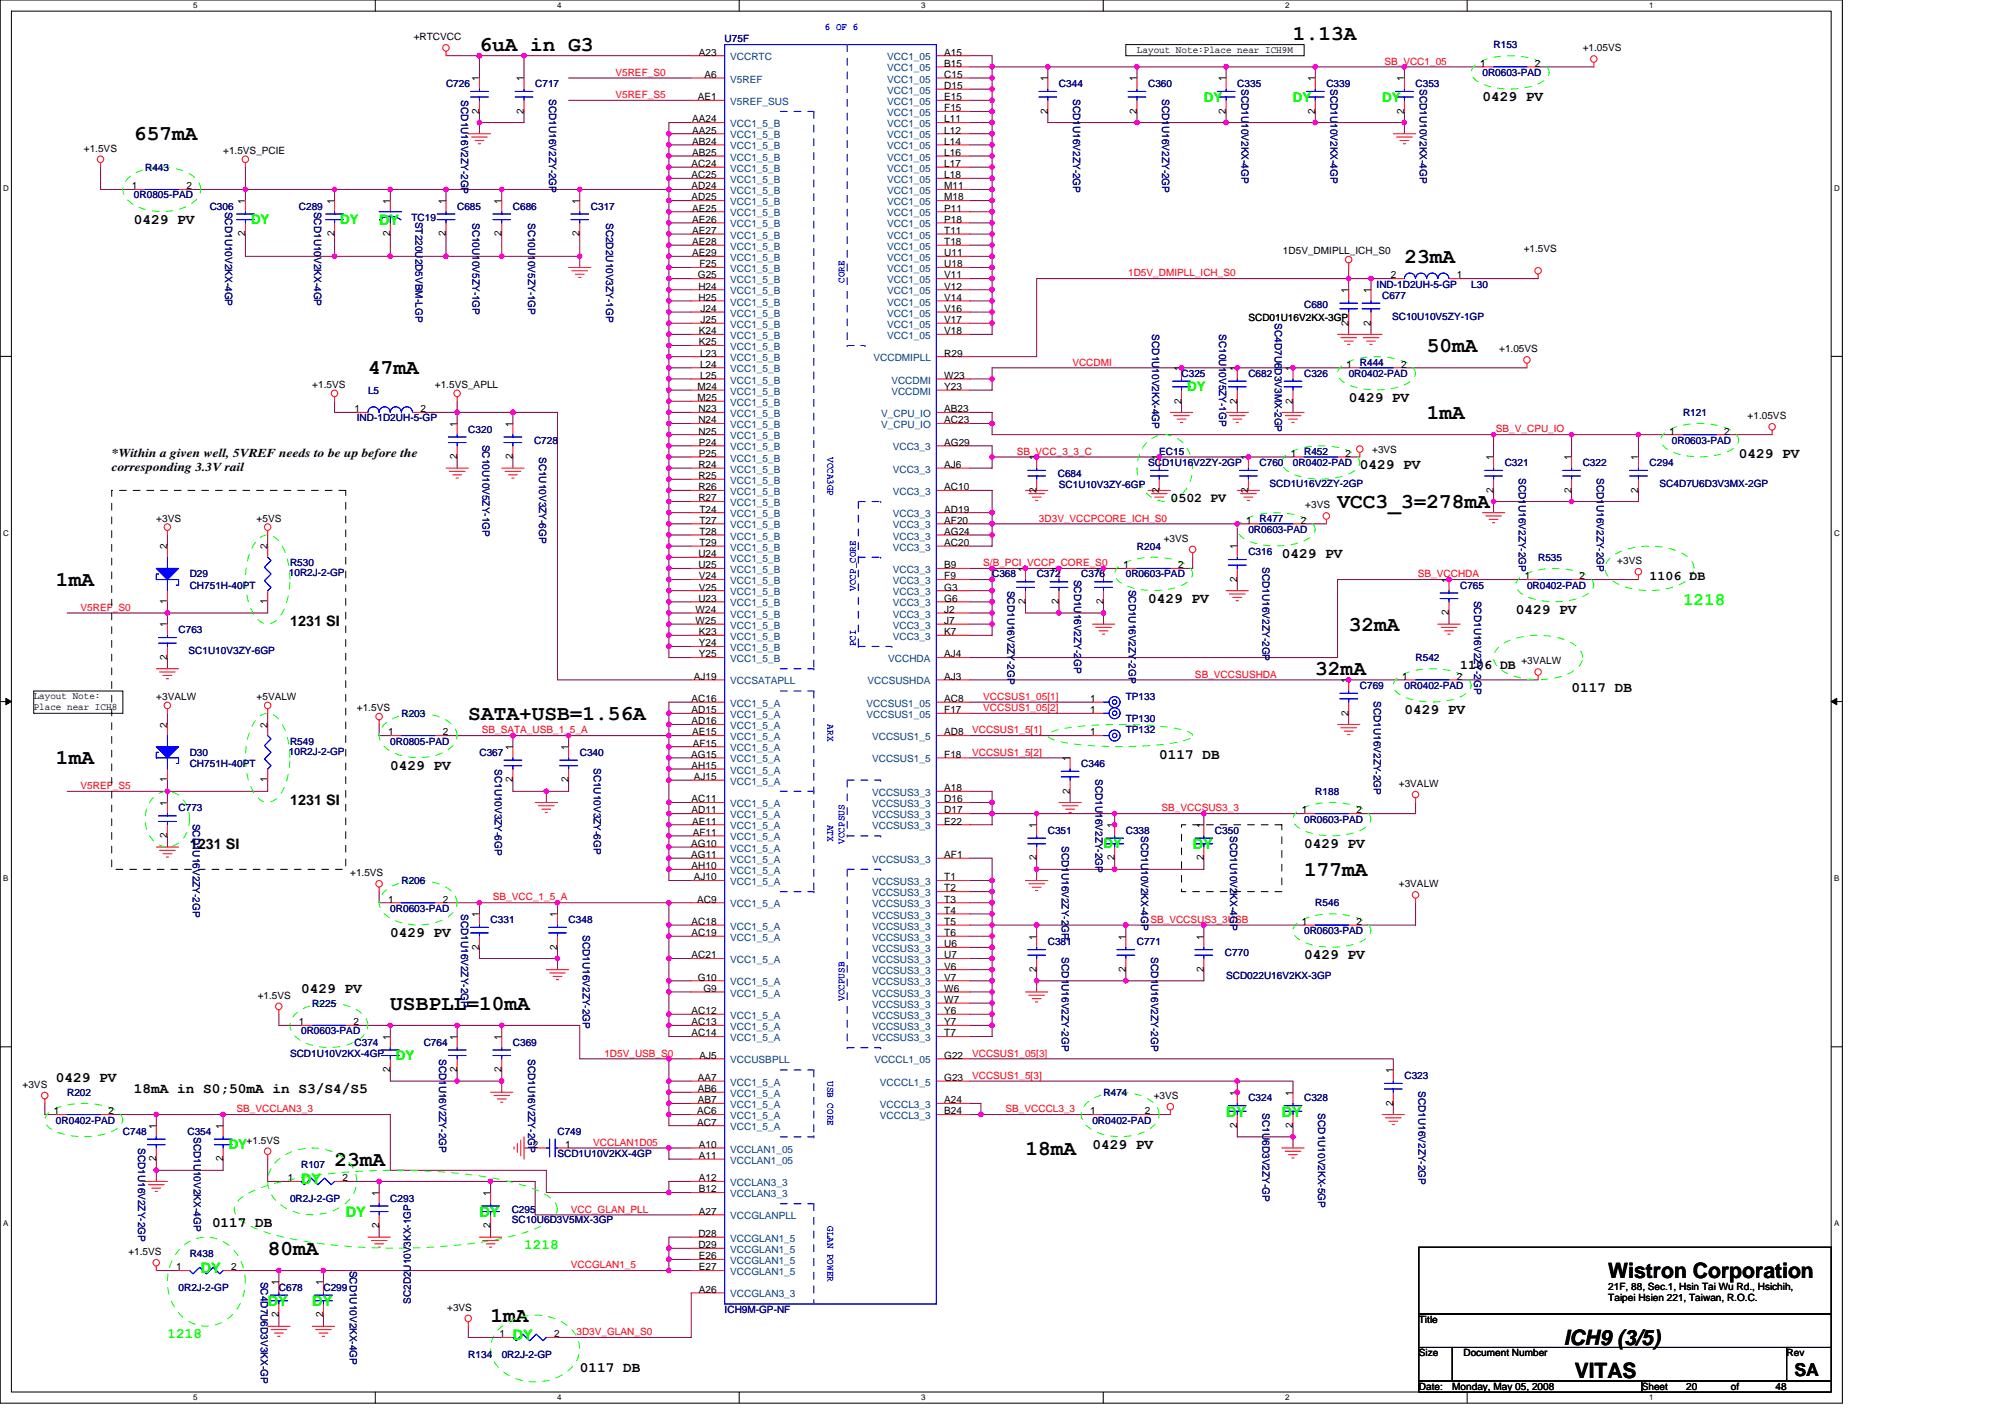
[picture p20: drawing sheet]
<svg xmlns="http://www.w3.org/2000/svg" width="297mm" height="210mm" viewBox="0 0 297 210" stroke-linecap="round" stroke-linejoin="round" font-family="sans-serif">
<defs><g id="words">
<g font-size="3.1">
<text x="191.6" y="5.9">1.13A</text>
<text x="71" y="7.6">6uA in G3</text>
<text x="19.9" y="20.8">657mA</text>
<text x="208.1" y="38.9">23mA</text>
<text x="211.4" y="52.2">50mA</text>
<text x="54.5" y="55.5">47mA</text>
<text x="211.4" y="62.1">1mA</text>
<text x="198.2" y="75.3">VCC3_3=278mA</text>
<text x="8.3" y="86.8">1mA</text>
<text x="199.8" y="93.4">32mA</text>
<text x="194.9" y="100">32mA</text>
<text x="69.4" y="106.6">SATA+USB=1.56A</text>
<text x="8.3" y="113.2">1mA</text>
<text x="193.2" y="129.8">177mA</text>
<text x="57.8" y="149.6">USBPLL=10mA</text>
<text x="49.6" y="172.7">23mA</text>
<text x="151.9" y="171">18mA</text>
<text x="39.7" y="185.9">80mA</text>
<text x="238.3" y="189.3">Wistron Corporation</text>
<text x="72.7" y="195.8">1mA</text>
<text x="231.7" y="199.2">ICH9 (3/5)</text>
<text x="233.3" y="204.2">VITAS</text>
</g>
<text font-size="2.6" fill="#0f0" x="249.3" y="89.7">1218</text>
<text font-size="2.6" x="265.8" y="203.9">SA</text>
<g font-size="2.1">
<text x="219.6" y="15">0429 PV</text>
<text x="19.9" y="33.1">0429 PV</text>
<text x="199.8" y="59.6">0429 PV</text>
<text x="201.5" y="69.5">0429 PV</text>
<text x="257.6" y="67.8">0429 PV</text>
<text x="189.9" y="82.7">0429 PV</text>
<text x="170.1" y="89.3">0429 PV</text>
<text x="43" y="92.8">1231 SI</text>
<text x="224.6" y="90.9">0429 PV</text>
<text x="208.1" y="105.8">0429 PV</text>
<text x="232.8" y="102.5">0117 DB</text>
<text x="171.7" y="112.4">0117 DB</text>
<text x="43" y="119.2">1231 SI</text>
<text x="57.8" y="114">0429 PV</text>
<text x="28.1" y="125.8">1231 SI</text>
<text x="193.2" y="125.6">0429 PV</text>
<text x="57.8" y="138.8">0429 PV</text>
<text x="193.2" y="142.1">0429 PV</text>
<text x="44.6" y="147.1">0429 PV</text>
<text x="8.3" y="160.3">0429 PV</text>
<text x="19.9" y="161.9">18mA in S0;50mA in S3/S4/S5</text>
<text x="161.8" y="170.2">0429 PV</text>
<text x="31.4" y="181.7">0117 DB</text>
<text x="85.9" y="203.2">0117 DB</text>
</g>
<g font-size="2.1" fill="#0f0">
<text x="56.2" y="33.4">DY</text>
<text x="176.7" y="125.8">DY</text>
<text x="181.6" y="165.4">DY</text>
<text x="189.9" y="165.4">DY</text>
<text x="44.6" y="175.3">DY</text>
<text x="51.2" y="180.3">DY</text>
<text x="71" y="180.3">DY</text>
<text x="77.6" y="185">1218</text>
<text x="29.8" y="188.6">DY</text>
<text x="39.7" y="193.5">DY</text>
<text x="46.3" y="193.5">DY</text>
<text x="24.8" y="198.2">1218</text>
<text x="76" y="198.5">DY</text>
</g>
<g font-size="2" fill="#0f0">
<text x="178.3" y="15">DY</text>
<text x="191.6" y="15">DY</text>
<text x="204.8" y="15">DY</text>
<text x="37.2" y="33.2">DY</text>
<text x="50.4" y="33.2">DY</text>
<text x="175.9" y="58">DY</text>
<text x="163.5" y="125.7">DY</text>
<text x="58.6" y="157">DY</text>
<text x="33.9" y="170.2">DY</text>
</g>
<g font-size="2">
<text x="173.4" y="74.3">0502 PV</text>
<text x="244.4" y="85.9">1106 DB</text>
<text x="216.3" y="99.1">1106 DB</text>
</g>
<g font-size="1.8">
<text x="16.5" y="67.7">*Within a given well, 5VREF needs to be up before the</text>
<text x="16.5" y="69.8">corresponding 3.3V rail</text>
</g>
<g font-size="1.5">
<text x="61.3" y="5.9">+RTCVCC</text>
<text x="103.5" y="8.2">A23</text>
<text x="104.4" y="11.5">A6</text>
<text x="139.9" y="8.2">A15</text>
<text x="139.9" y="9.9">B15</text>
<text x="139.9" y="11.5">C15</text>
<text x="168.4" y="7.8">Layout Note:Place near ICH9M</text>
<text x="219.3" y="9.9">1</text>
<text x="227.4" y="9.9">2</text>
<text x="234.5" y="7.6">+1.05VS</text>
<text x="71" y="16.8" transform="rotate(-90 71 16.8)">2</text>
<text x="71" y="12" transform="rotate(-90 71 12)">1</text>
<text x="77.6" y="16.8" transform="rotate(-90 77.6 16.8)">2</text>
<text x="77.6" y="12" transform="rotate(-90 77.6 12)">1</text>
<text x="103.4" y="14.8">AE1</text>
<text x="139.9" y="13.2">D15</text>
<text x="139.9" y="14.8">E15</text>
<text x="139.9" y="16.5">F15</text>
<text x="155.2" y="16.8" transform="rotate(-90 155.2 16.8)">2</text>
<text x="155.2" y="12" transform="rotate(-90 155.2 12)">1</text>
<text x="168.4" y="16.8" transform="rotate(-90 168.4 16.8)">2</text>
<text x="168.4" y="12" transform="rotate(-90 168.4 12)">1</text>
<text x="181.6" y="16.8" transform="rotate(-90 181.6 16.8)">2</text>
<text x="181.6" y="12" transform="rotate(-90 181.6 12)">1</text>
<text x="194.8" y="16.8" transform="rotate(-90 194.8 16.8)">2</text>
<text x="194.8" y="12" transform="rotate(-90 194.8 12)">1</text>
<text x="208" y="16.8" transform="rotate(-90 208 16.8)">2</text>
<text x="208" y="12" transform="rotate(-90 208 12)">1</text>
<text x="12.4" y="22.5">+1.5VS</text>
<text x="33.1" y="22.8">+1.5VS_PCIE</text>
<text x="102.5" y="18.1">AA24</text>
<text x="102.5" y="19.8">AA25</text>
<text x="102.5" y="21.4">AB24</text>
<text x="102.5" y="23.1">AB25</text>
<text x="139.9" y="18.1">L11</text>
<text x="139.9" y="19.8">L12</text>
<text x="139.9" y="21.4">L14</text>
<text x="139.9" y="23.1">L16</text>
<text x="19.5" y="28">1</text>
<text x="27.6" y="28">2</text>
<text x="102.5" y="24.7">AC24</text>
<text x="102.5" y="26.4">AC25</text>
<text x="102.5" y="28">AD24</text>
<text x="102.5" y="29.7">AD25</text>
<text x="139.9" y="24.7">L17</text>
<text x="139.9" y="26.4">L18</text>
<text x="139.9" y="28">M11</text>
<text x="139.9" y="29.7">M18</text>
<text x="36.3" y="35" transform="rotate(-90 36.3 35)">2</text>
<text x="36.3" y="30.2" transform="rotate(-90 36.3 30.2)">1</text>
<text x="49.5" y="35" transform="rotate(-90 49.5 35)">2</text>
<text x="49.5" y="30.2" transform="rotate(-90 49.5 30.2)">1</text>
<text x="57.8" y="35" transform="rotate(-90 57.8 35)">2</text>
<text x="57.8" y="30.2" transform="rotate(-90 57.8 30.2)">1</text>
<text x="66.1" y="35" transform="rotate(-90 66.1 35)">2</text>
<text x="66.1" y="30.2" transform="rotate(-90 66.1 30.2)">1</text>
<text x="74.3" y="35" transform="rotate(-90 74.3 35)">2</text>
<text x="74.3" y="30.2" transform="rotate(-90 74.3 30.2)">1</text>
<text x="85.9" y="35" transform="rotate(-90 85.9 35)">2</text>
<text x="85.9" y="30.2" transform="rotate(-90 85.9 30.2)">1</text>
<text x="102.5" y="31.3">AE25</text>
<text x="102.5" y="33">AE26</text>
<text x="102.5" y="34.6">AE27</text>
<text x="139.9" y="31.3">P11</text>
<text x="139.9" y="33">P18</text>
<text x="139.9" y="34.6">T11</text>
<text x="102.5" y="36.3">AE28</text>
<text x="102.5" y="38">AE29</text>
<text x="103.4" y="41.3">G25</text>
<text x="103.6" y="39.6">F25</text>
<text x="139.9" y="36.3">T18</text>
<text x="139.9" y="38">U11</text>
<text x="139.9" y="39.6">U18</text>
<text x="139.9" y="41.3">V11</text>
<text x="190.1" y="37.7">1D5V_DMIPLL_ICH_S0</text>
<text x="206.1" y="41.3">2</text>
<text x="215.8" y="41.3">1</text>
<text x="225.7" y="37.3">+1.5VS</text>
<text x="103.5" y="42.9">H24</text>
<text x="103.5" y="44.6">H25</text>
<text x="103.8" y="46.2">J24</text>
<text x="103.8" y="47.9">J25</text>
<text x="139.9" y="42.9">V12</text>
<text x="139.9" y="47.9">V17</text>
<text x="139.9" y="44.6">V14</text>
<text x="139.9" y="46.2">V16</text>
<text x="185" y="47.6">SCD01U16V2KX-3GP</text>
<text x="199.8" y="43.4" transform="rotate(-90 199.8 43.4)">1</text>
<text x="203.1" y="43.4" transform="rotate(-90 203.1 43.4)">1</text>
<text x="103.5" y="49.5">K24</text>
<text x="103.5" y="51.2">K25</text>
<text x="103.7" y="52.8">L23</text>
<text x="139.9" y="52.8">R29</text>
<text x="139.9" y="49.5">V18</text>
<text x="199.8" y="48.2" transform="rotate(-90 199.8 48.2)">2</text>
<text x="203.1" y="48.2" transform="rotate(-90 203.1 48.2)">2</text>
<text x="222.1" y="52.2">+1.05VS</text>
<text x="46.3" y="57.5">+1.5VS</text>
<text x="64.4" y="57.5">+1.5VS_APLL</text>
<text x="103.3" y="57.8">M24</text>
<text x="103.3" y="59.4">M25</text>
<text x="103.7" y="54.5">L24</text>
<text x="103.7" y="56.1">L25</text>
<text x="139.9" y="57.8">Y23</text>
<text x="139.9" y="56.1">W23</text>
<text x="175" y="59.8" transform="rotate(-90 175 59.8)">2</text>
<text x="175" y="55" transform="rotate(-90 175 55)">1</text>
<text x="183.3" y="59.8" transform="rotate(-90 183.3 59.8)">2</text>
<text x="183.3" y="55" transform="rotate(-90 183.3 55)">1</text>
<text x="191.5" y="59.8" transform="rotate(-90 191.5 59.8)">2</text>
<text x="191.5" y="55" transform="rotate(-90 191.5 55)">1</text>
<text x="199.5" y="54.5">1</text>
<text x="207.6" y="54.5">2</text>
<text x="52.5" y="61.1">1</text>
<text x="62.3" y="61.1">2</text>
<text x="67.7" y="63.2" transform="rotate(-90 67.7 63.2)">1</text>
<text x="76" y="63.2" transform="rotate(-90 76 63.2)">1</text>
<text x="103.5" y="61.1">N23</text>
<text x="103.5" y="62.7">N24</text>
<text x="103.5" y="64.4">N25</text>
<text x="139.9" y="61.1">AB23</text>
<text x="139.9" y="62.7">AC23</text>
<text x="247.4" y="64.4">1</text>
<text x="255.5" y="64.4">2</text>
<text x="258.9" y="62.1">+1.05VS</text>
<text x="67.7" y="68" transform="rotate(-90 67.7 68)">2</text>
<text x="76" y="68" transform="rotate(-90 76 68)">2</text>
<text x="103.5" y="69.3">R24</text>
<text x="103.5" y="71">R25</text>
<text x="103.5" y="66">P24</text>
<text x="103.5" y="67.7">P25</text>
<text x="139.9" y="66">AG29</text>
<text x="139.9" y="69.3">AJ6</text>
<text x="153.6" y="68.2" transform="rotate(-90 153.6 68.2)">1</text>
<text x="171.7" y="68.2" transform="rotate(-90 171.7 68.2)">1</text>
<text x="184.9" y="68.2" transform="rotate(-90 184.9 68.2)">1</text>
<text x="191.2" y="67.7">1</text>
<text x="199.3" y="67.7">2</text>
<text x="203.3" y="67">+3VS</text>
<text x="221.3" y="68.2" transform="rotate(-90 221.3 68.2)">1</text>
<text x="232.8" y="68.2" transform="rotate(-90 232.8 68.2)">1</text>
<text x="242.7" y="68.2" transform="rotate(-90 242.7 68.2)">1</text>
<text x="23.2" y="77.3">+3VS</text>
<text x="38" y="77.3">+5VS</text>
<text x="103.5" y="72.6">R26</text>
<text x="103.5" y="74.3">R27</text>
<text x="103.6" y="75.9">T24</text>
<text x="103.6" y="77.6">T27</text>
<text x="139.9" y="75.9">AD19</text>
<text x="139.9" y="77.6">AF20</text>
<text x="139.9" y="72.6">AC10</text>
<text x="153.6" y="73" transform="rotate(-90 153.6 73)">2</text>
<text x="171.7" y="73" transform="rotate(-90 171.7 73)">2</text>
<text x="184.6" y="77.6">1</text>
<text x="184.9" y="73" transform="rotate(-90 184.9 73)">2</text>
<text x="192.7" y="77.6">2</text>
<text x="193.4" y="75.3">+3VS</text>
<text x="221.3" y="73" transform="rotate(-90 221.3 73)">2</text>
<text x="232.8" y="73" transform="rotate(-90 232.8 73)">2</text>
<text x="242.7" y="73" transform="rotate(-90 242.7 73)">2</text>
<text x="24.8" y="81.4" transform="rotate(-90 24.8 81.4)">2</text>
<text x="39.6" y="81.4" transform="rotate(-90 39.6 81.4)">2</text>
<text x="103.5" y="82.5">U24</text>
<text x="103.6" y="79.2">T28</text>
<text x="103.6" y="80.9">T29</text>
<text x="139.9" y="79.2">AG24</text>
<text x="139.9" y="80.9">AC20</text>
<text x="172.4" y="80.2">+3VS</text>
<text x="183.3" y="81.4" transform="rotate(-90 183.3 81.4)">1</text>
<text x="239.6" y="83.5">+3VS</text>
<text x="24.8" y="89.5" transform="rotate(-90 24.8 89.5)">1</text>
<text x="39.6" y="89.5" transform="rotate(-90 39.6 89.5)">1</text>
<text x="103.5" y="84.2">U25</text>
<text x="103.5" y="89.1">U23</text>
<text x="103.5" y="87.5">V25</text>
<text x="103.5" y="85.8">V24</text>
<text x="139.9" y="85.8">F9</text>
<text x="139.9" y="87.5">G3</text>
<text x="139.9" y="89.1">G6</text>
<text x="139.9" y="84.2">B9</text>
<text x="151.9" y="89.5" transform="rotate(-90 151.9 89.5)">2</text>
<text x="151.9" y="84.7" transform="rotate(-90 151.9 84.7)">1</text>
<text x="156.9" y="89.5" transform="rotate(-90 156.9 89.5)">2</text>
<text x="156.9" y="84.7" transform="rotate(-90 156.9 84.7)">1</text>
<text x="163.5" y="89.5" transform="rotate(-90 163.5 89.5)">2</text>
<text x="163.5" y="84.7" transform="rotate(-90 163.5 84.7)">1</text>
<text x="166.5" y="84.2">1</text>
<text x="174.6" y="84.2">2</text>
<text x="183.3" y="86.2" transform="rotate(-90 183.3 86.2)">2</text>
<text x="214.6" y="86.3" transform="rotate(-90 214.6 86.3)">1</text>
<text x="225.9" y="85.8">1</text>
<text x="234" y="85.8">2</text>
<text x="24.8" y="92.9" transform="rotate(-90 24.8 92.9)">1</text>
<text x="103.1" y="90.8">W24</text>
<text x="103.1" y="92.4">W25</text>
<text x="103.5" y="94.1">K23</text>
<text x="103.5" y="95.7">Y24</text>
<text x="139.9" y="90.8">J2</text>
<text x="139.9" y="92.4">J7</text>
<text x="139.9" y="94.1">K7</text>
<text x="214.6" y="91.1" transform="rotate(-90 214.6 91.1)">2</text>
<text x="24.8" y="97.7" transform="rotate(-90 24.8 97.7)">2</text>
<text x="102.8" y="100.7">AJ19</text>
<text x="103.5" y="97.4">Y25</text>
<text x="139.9" y="100.7">AJ3</text>
<text x="139.9" y="97.4">AJ4</text>
<text x="199.8" y="101.2" transform="rotate(-90 199.8 101.2)">1</text>
<text x="207.7" y="100.7">1</text>
<text x="215.8" y="100.7">2</text>
<text x="225.4" y="98.4">+3VALW</text>
<text x="5" y="103.5">Layout Note:</text>
<text x="5" y="105.2">Place near ICH8</text>
<text x="23.2" y="103.7">+3VALW</text>
<text x="24.8" y="107.8" transform="rotate(-90 24.8 107.8)">2</text>
<text x="38" y="103.7">+5VALW</text>
<text x="39.6" y="107.8" transform="rotate(-90 39.6 107.8)">2</text>
<text x="52.9" y="105.3">+1.5VS</text>
<text x="102.5" y="104">AC16</text>
<text x="102.5" y="105.6">AD15</text>
<text x="102.5" y="107.3">AD16</text>
<text x="139.9" y="104">AC8</text>
<text x="139.9" y="105.6">F17</text>
<text x="161.5" y="105.6">1</text>
<text x="161.5" y="104">1</text>
<text x="199.8" y="106" transform="rotate(-90 199.8 106)">2</text>
<text x="57.5" y="108.9">1</text>
<text x="65.6" y="108.9">2</text>
<text x="76" y="111.1" transform="rotate(-90 76 111.1)">1</text>
<text x="84.2" y="111.1" transform="rotate(-90 84.2 111.1)">1</text>
<text x="102.4" y="112.2">AG15</text>
<text x="102.5" y="113.9">AH15</text>
<text x="102.5" y="108.9">AE15</text>
<text x="102.6" y="110.6">AF15</text>
<text x="139.9" y="108.9">AD8</text>
<text x="139.9" y="112.2">F18</text>
<text x="158.5" y="112.8" transform="rotate(-90 158.5 112.8)">1</text>
<text x="161.5" y="108.9">1</text>
<text x="24.8" y="119.4" transform="rotate(-90 24.8 119.4)">1</text>
<text x="24.8" y="115.9" transform="rotate(-90 24.8 115.9)">1</text>
<text x="39.6" y="115.9" transform="rotate(-90 39.6 115.9)">1</text>
<text x="76" y="115.9" transform="rotate(-90 76 115.9)">2</text>
<text x="84.2" y="115.9" transform="rotate(-90 84.2 115.9)">2</text>
<text x="102.5" y="118.9">AC11</text>
<text x="102.8" y="115.5">AJ15</text>
<text x="139.9" y="117.2">A18</text>
<text x="139.9" y="118.9">D16</text>
<text x="158.5" y="117.6" transform="rotate(-90 158.5 117.6)">2</text>
<text x="207.2" y="116.6">+3VALW</text>
<text x="24.8" y="124.2" transform="rotate(-90 24.8 124.2)">2</text>
<text x="102.4" y="125.5">AG10</text>
<text x="102.5" y="120.5">AD11</text>
<text x="102.5" y="122.2">AE11</text>
<text x="102.6" y="123.8">AF11</text>
<text x="139.9" y="120.5">D17</text>
<text x="139.9" y="122.2">E22</text>
<text x="153.6" y="122.7" transform="rotate(-90 153.6 122.7)">1</text>
<text x="165.1" y="122.7" transform="rotate(-90 165.1 122.7)">1</text>
<text x="178.3" y="122.7" transform="rotate(-90 178.3 122.7)">1</text>
<text x="192.9" y="120.5">1</text>
<text x="201" y="120.5">2</text>
<text x="51.9" y="129.8">+1.5VS</text>
<text x="102.4" y="127.1">AG11</text>
<text x="102.5" y="128.8">AH10</text>
<text x="102.8" y="130.4">AJ10</text>
<text x="139.9" y="130.4">T1</text>
<text x="139.9" y="127.1">AF1</text>
<text x="153.6" y="127.5" transform="rotate(-90 153.6 127.5)">2</text>
<text x="165.1" y="127.5" transform="rotate(-90 165.1 127.5)">2</text>
<text x="178.3" y="127.5" transform="rotate(-90 178.3 127.5)">2</text>
<text x="207.2" y="131.4">+3VALW</text>
<text x="57.5" y="133.7">1</text>
<text x="65.6" y="133.7">2</text>
<text x="71" y="135.9" transform="rotate(-90 71 135.9)">1</text>
<text x="82.6" y="135.9" transform="rotate(-90 82.6 135.9)">1</text>
<text x="102.5" y="137">AC18</text>
<text x="103.3" y="133.7">AC9</text>
<text x="139.9" y="132.1">T2</text>
<text x="139.9" y="133.7">T3</text>
<text x="139.9" y="135.4">T4</text>
<text x="139.9" y="137">T5</text>
<text x="192.9" y="137">1</text>
<text x="201" y="137">2</text>
<text x="71" y="140.7" transform="rotate(-90 71 140.7)">2</text>
<text x="82.6" y="140.7" transform="rotate(-90 82.6 140.7)">2</text>
<text x="102.5" y="142">AC21</text>
<text x="102.5" y="138.7">AC19</text>
<text x="139.9" y="138.7">T6</text>
<text x="139.9" y="140.3">U6</text>
<text x="139.9" y="142">U7</text>
<text x="139.9" y="143.6">V6</text>
<text x="153.6" y="144" transform="rotate(-90 153.6 144)">2</text>
<text x="153.6" y="139.2" transform="rotate(-90 153.6 139.2)">1</text>
<text x="166.8" y="144" transform="rotate(-90 166.8 144)">2</text>
<text x="166.8" y="139.2" transform="rotate(-90 166.8 139.2)">1</text>
<text x="178.3" y="144" transform="rotate(-90 178.3 144)">2</text>
<text x="178.3" y="139.2" transform="rotate(-90 178.3 139.2)">1</text>
<text x="38.2" y="147.9">+1.5VS</text>
<text x="103.4" y="145.3">G10</text>
<text x="104.2" y="146.9">G9</text>
<text x="139.9" y="145.3">V7</text>
<text x="139.9" y="146.9">W6</text>
<text x="139.9" y="148.6">W7</text>
<text x="44.3" y="151.9">1</text>
<text x="52.4" y="151.9">2</text>
<text x="57.8" y="154" transform="rotate(-90 57.8 154)">1</text>
<text x="67.7" y="154" transform="rotate(-90 67.7 154)">1</text>
<text x="74.3" y="154" transform="rotate(-90 74.3 154)">1</text>
<text x="102.5" y="150.2">AC12</text>
<text x="102.5" y="151.9">AC13</text>
<text x="102.5" y="153.5">AC14</text>
<text x="139.9" y="150.2">Y6</text>
<text x="139.9" y="151.9">Y7</text>
<text x="139.9" y="153.5">T7</text>
<text x="3.3" y="161.1">+3VS</text>
<text x="57.8" y="158.8" transform="rotate(-90 57.8 158.8)">2</text>
<text x="67.7" y="158.8" transform="rotate(-90 67.7 158.8)">2</text>
<text x="74.3" y="158.8" transform="rotate(-90 74.3 158.8)">2</text>
<text x="103.4" y="160.1">AA7</text>
<text x="103.4" y="161.8">AB6</text>
<text x="103.6" y="156.8">AJ5</text>
<text x="139.9" y="156.8">G22</text>
<text x="139.9" y="160.1">G23</text>
<text x="206.4" y="159" transform="rotate(-90 206.4 159)">1</text>
<text x="8" y="165.1">1</text>
<text x="16.1" y="165.1">2</text>
<text x="23.1" y="167.2" transform="rotate(-90 23.1 167.2)">1</text>
<text x="33" y="167.2" transform="rotate(-90 33 167.2)">1</text>
<text x="103.3" y="165.1">AC6</text>
<text x="103.3" y="166.7">AC7</text>
<text x="103.4" y="163.4">AB7</text>
<text x="139.9" y="165.1">B24</text>
<text x="139.9" y="163.4">A24</text>
<text x="161.5" y="165.1">1</text>
<text x="169.6" y="165.1">2</text>
<text x="170.9" y="162.8">+3VS</text>
<text x="183.3" y="167.1" transform="rotate(-90 183.3 167.1)">2</text>
<text x="183.3" y="162.3" transform="rotate(-90 183.3 162.3)">1</text>
<text x="191.5" y="167.1" transform="rotate(-90 191.5 167.1)">2</text>
<text x="191.5" y="162.3" transform="rotate(-90 191.5 162.3)">1</text>
<text x="206.4" y="163.8" transform="rotate(-90 206.4 163.8)">2</text>
<text x="23.1" y="172" transform="rotate(-90 23.1 172)">2</text>
<text x="33" y="172" transform="rotate(-90 33 172)">2</text>
<text x="36.5" y="169.4">+1.5VS</text>
<text x="78.9" y="170">2</text>
<text x="83.8" y="170">1</text>
<text x="103.5" y="170">A10</text>
<text x="103.5" y="171.7">A11</text>
<text x="42.6" y="175">1</text>
<text x="50.7" y="175">2</text>
<text x="56.2" y="177.1" transform="rotate(-90 56.2 177.1)">1</text>
<text x="72.7" y="177.1" transform="rotate(-90 72.7 177.1)">1</text>
<text x="103.5" y="175">A12</text>
<text x="103.5" y="176.6">B12</text>
<text x="103.5" y="179.9">A27</text>
<text x="19" y="185.9">+1.5VS</text>
<text x="56.2" y="181.9" transform="rotate(-90 56.2 181.9)">2</text>
<text x="72.7" y="181.9" transform="rotate(-90 72.7 181.9)">2</text>
<text x="103.5" y="184.9">D29</text>
<text x="103.5" y="183.2">D28</text>
<text x="26.1" y="188.2">1</text>
<text x="34.2" y="188.2">2</text>
<text x="41.3" y="190.4" transform="rotate(-90 41.3 190.4)">1</text>
<text x="47.9" y="190.4" transform="rotate(-90 47.9 190.4)">1</text>
<text x="103.5" y="188.2">E27</text>
<text x="103.5" y="186.5">E26</text>
<text x="103.5" y="191.5">A26</text>
<text x="238.3" y="191">21F, 88, Sec.1, Hsin Tai Wu Rd., Hsichih,</text>
<text x="41.3" y="195.2" transform="rotate(-90 41.3 195.2)">2</text>
<text x="47.9" y="195.2" transform="rotate(-90 47.9 195.2)">2</text>
<text x="66.2" y="194.2">+3VS</text>
<text x="210.2" y="196">Title</text>
<text x="238.3" y="192.7">Taipei Hsien 221, Taiwan, R.O.C.</text>
<text x="74" y="198.1">1</text>
<text x="82.1" y="198.1">2</text>
<text x="210.2" y="200.9">Size</text>
<text x="216.8" y="200.9">Document Number</text>
<text x="264.7" y="200.9">Rev</text>
<text x="210.2" y="205.9">Date:</text>
<text x="215.2" y="205.9">Monday, May 05, 2008</text>
<text x="243.2" y="205.9">Sheet</text>
<text x="249.8" y="205.9">20</text>
<text x="256.4" y="205.9">of</text>
<text x="263" y="205.9">48</text>
</g>
<g font-size="1.5" fill="#00f">
<text x="122.2" y="4.5">6 OF 6</text>
<text x="125.1" y="41.9" transform="rotate(-90 125.1 41.9)">CORE</text>
<text x="122.6" y="67.7" transform="rotate(90 122.6 67.7)">VCCA3GP</text>
<text x="126.8" y="87.5" transform="rotate(-90 126.8 87.5)">VCCP_CORE</text>
<text x="126.8" y="95.8" transform="rotate(-90 126.8 95.8)">PCI</text>
<text x="122.6" y="107.3" transform="rotate(90 122.6 107.3)">ARX</text>
<text x="122.6" y="122.2" transform="rotate(90 122.6 122.2)">ATX</text>
<text x="125.1" y="125" transform="rotate(-90 125.1 125)">VCCPSUS</text>
<text x="125.1" y="148.3" transform="rotate(-90 125.1 148.3)">VCCPUSB</text>
<text x="122.6" y="160.1" transform="rotate(90 122.6 160.1)">USB CORE</text>
<text x="122.6" y="181.6" transform="rotate(90 122.6 181.6)">GLAN POWER</text>
</g>
<g font-size="1.5" fill="#f00">
<text x="91.2" y="11.2">V5REF_S0</text>
<text x="205.1" y="9.6">SB_VCC1_05</text>
<text x="91.2" y="14.5">V5REF_S5</text>
<text x="167.1" y="40.9">1D5V_DMIPLL_ICH_S0</text>
<text x="158.9" y="54.1">VCCDMI</text>
<text x="221.6" y="64.1">SB_V_CPU_IO</text>
<text x="150.6" y="67.4">SB_VCC_3_3_C</text>
<text x="153.9" y="77.3">3D3V_VCCPCORE_ICH_S0</text>
<text x="145.7" y="83.9">S/B_PCI_VCCP_CORE_S0</text>
<text x="210.1" y="85.5">SB_VCCHDA</text>
<text x="11.9" y="90.5">V5REF_S0</text>
<text x="177" y="100.4">SB_VCCSUSHDA</text>
<text x="145.7" y="103.7">VCCSUS1_05[1]</text>
<text x="145.7" y="105.3">VCCSUS1_05[2]</text>
<text x="71.4" y="108.6">SB_SATA_USB_1_5_A</text>
<text x="144" y="111.9">VCCSUS1_5[2]</text>
<text x="144" y="108.6">VCCSUS1_5[1]</text>
<text x="11.9" y="116.9">V5REF_S5</text>
<text x="172.1" y="120.2">SB_VCCSUS3_3</text>
<text x="73" y="133.4">SB_VCC_1_5_A</text>
<text x="170.4" y="136.7">SB_VCCSUS3_3USB</text>
<text x="89.5" y="156.5">1D5V_USB_S0</text>
<text x="144" y="159.8">VCCSUS1_5[3]</text>
<text x="144" y="156.5">VCCSUS1_05[3]</text>
<text x="35" y="164.8">SB_VCCLAN3_3</text>
<text x="149" y="164.8">SB_VCCCL3_3</text>
<text x="87.9" y="169.7">VCCLAN1D05</text>
<text x="84.6" y="179.6">VCC_GLAN_PLL</text>
<text x="84.6" y="187.9">VCCGLAN1_5</text>
<text x="85.4" y="197.8">3D3V_GLAN_S0</text>
</g>
<g font-size="1.5" fill="#000080">
<text x="107.4" y="6.3">U75F</text>
<text x="219.6" y="11.2">0R0603-PAD</text>
<text x="221.3" y="7.1">R153</text>
<text x="66.1" y="12.9">C726</text>
<text x="68.3" y="14.9" transform="rotate(90 68.3 14.9)">SCD1U16V2ZY-2GP</text>
<text x="79.3" y="12.9">C717</text>
<text x="81.4" y="14.7" transform="rotate(90 81.4 14.7)">SCD1U16V2ZY-2GP</text>
<text x="156.9" y="12.9">C344</text>
<text x="159" y="14.7" transform="rotate(90 159 14.7)">SCD1U16V2ZY-2GP</text>
<text x="170.1" y="12.9">C360</text>
<text x="172.2" y="14.7" transform="rotate(90 172.2 14.7)">SCD1U16V2ZY-2GP</text>
<text x="183.3" y="12.9">C335</text>
<text x="183.9" y="13.2" transform="rotate(90 183.9 13.2)">SCD1U10V2KX-4GP</text>
<text x="196.5" y="12.9">C339</text>
<text x="197.1" y="13.2" transform="rotate(90 197.1 13.2)">SCD1U10V2KX-4GP</text>
<text x="209.7" y="12.9">C353</text>
<text x="210.3" y="13.2" transform="rotate(90 210.3 13.2)">SCD1U10V2KX-4GP</text>
<text x="19.9" y="29.4">0R0805-PAD</text>
<text x="21.5" y="25.3">R443</text>
<text x="31.1" y="31.1">C306</text>
<text x="33.3" y="31.4" transform="rotate(90 33.3 31.4)">SCD1U10V2KX-4GP</text>
<text x="44.3" y="31.1">C289</text>
<text x="46.5" y="31.4" transform="rotate(90 46.5 31.4)">SCD1U10V2KX-4GP</text>
<text x="61" y="32.7">TC19</text>
<text x="61.6" y="32.9" transform="rotate(90 61.6 32.9)">ST220U2D5VBM-LGP</text>
<text x="67.7" y="31.1">C685</text>
<text x="70" y="33" transform="rotate(90 70 33)">SC10U10V5ZY-1GP</text>
<text x="76" y="31.1">C686</text>
<text x="78.2" y="33" transform="rotate(90 78.2 33)">SC10U10V5ZY-1GP</text>
<text x="87.5" y="31.1">C317</text>
<text x="89.8" y="33" transform="rotate(90 89.8 33)">SC2D2U10V3ZY-1GP</text>
<text x="188.9" y="47.9" transform="rotate(90 188.9 47.9)">SC4D7U6D3V3MX-2GP</text>
<text x="193.2" y="45.6">C680</text>
<text x="203.9" y="42.6">IND-1D2UH-5-GP</text>
<text x="204.8" y="44.3">C677</text>
<text x="206.2" y="47.4">SC10U10V5ZY-1GP</text>
<text x="218" y="42.6">L30</text>
<text x="170.7" y="49.5" transform="rotate(90 170.7 49.5)">SCD1U10V2KX-4GP</text>
<text x="180.6" y="49.5" transform="rotate(90 180.6 49.5)">SC10U10V5ZY-1GP</text>
<text x="54.5" y="58.3">L5</text>
<text x="175" y="55.8">C325</text>
<text x="185" y="55.8">C682</text>
<text x="193.2" y="55.8">C326</text>
<text x="199.8" y="55.8">0R0402-PAD</text>
<text x="201.5" y="54.2">R444</text>
<text x="52.9" y="62.4">IND-1D2UH-5-GP</text>
<text x="69.4" y="64.1">C320</text>
<text x="71.5" y="65.9" transform="rotate(90 71.5 65.9)">SC10U10V5ZY-1GP</text>
<text x="79.1" y="65.7">C728</text>
<text x="247.7" y="65.7">0R0603-PAD</text>
<text x="249.3" y="61.6">R121</text>
<text x="79.9" y="67.7" transform="rotate(90 79.9 67.7)">SC1U10V3ZY-6GP</text>
<text x="156.7" y="70.7">C684</text>
<text x="170.1" y="69">SCD1U16V2ZY-2GP</text>
<text x="171.7" y="67.4">EC15</text>
<text x="186.6" y="69">C760</text>
<text x="191.6" y="69">0R0402-PAD</text>
<text x="193.2" y="67.4">R452</text>
<text x="222.9" y="69">C321</text>
<text x="225" y="70.8" transform="rotate(90 225 70.8)">SCD1U16V2ZY-2GP</text>
<text x="234.5" y="69">C322</text>
<text x="236.6" y="70.8" transform="rotate(90 236.6 70.8)">SCD1U16V2ZY-2GP</text>
<text x="244.4" y="69">C294</text>
<text x="156.9" y="72.3">SC1U10V3ZY-6GP</text>
<text x="186.6" y="77.3">R477</text>
<text x="188.1" y="72.2">SCD1U16V2ZY-2GP</text>
<text x="245.9" y="72.2">SC4D7U6D3V3MX-2GP</text>
<text x="43" y="83.9">R530</text>
<text x="168.4" y="81.4">R204</text>
<text x="185" y="78.9">0R0603-PAD</text>
<text x="185" y="82.2">C316</text>
<text x="227.9" y="83.1">R535</text>
<text x="28.1" y="85.5">D29</text>
<text x="28.1" y="87.2">CH751H-40PT</text>
<text x="42.8" y="85.4">10R2J-2-GP</text>
<text x="147" y="85.5">C368</text>
<text x="149.2" y="87.5" transform="rotate(90 149.2 87.5)">SCD1U16V2ZY-2GP</text>
<text x="153.6" y="85.5">C372</text>
<text x="159.1" y="85.9" transform="rotate(90 159.1 85.9)">SCD1U16V2ZY-2GP</text>
<text x="160.2" y="85.5">C376</text>
<text x="166.8" y="85.5">0R0603-PAD</text>
<text x="167.2" y="87.3" transform="rotate(90 167.2 87.3)">SCD1U16V2ZY-2GP</text>
<text x="187" y="84" transform="rotate(90 187 84)">SCD1U16V2ZY-2GP</text>
<text x="216.3" y="87.2">C765</text>
<text x="218.4" y="89" transform="rotate(90 218.4 89)">SCD1U16V2ZY-2GP</text>
<text x="226.2" y="87.2">0R0402-PAD</text>
<text x="26.5" y="93.8">C763</text>
<text x="27.9" y="96.9">SC1U10V3ZY-6GP</text>
<text x="209.7" y="97.9">R542</text>
<text x="59.5" y="106.2">R203</text>
<text x="166.8" y="107">TP130</text>
<text x="166.8" y="103.7">TP133</text>
<text x="201.5" y="102">C769</text>
<text x="203.6" y="103.8" transform="rotate(90 203.6 103.8)">SCD1U16V2ZY-2GP</text>
<text x="208.1" y="102">0R0402-PAD</text>
<text x="28.1" y="112">D30</text>
<text x="28.1" y="113.6">CH751H-40PT</text>
<text x="42.8" y="111.8">10R2J-2-GP</text>
<text x="43" y="110.3">R549</text>
<text x="57.8" y="110.3">0R0805-PAD</text>
<text x="71" y="112">C367</text>
<text x="73.3" y="113.9" transform="rotate(90 73.3 113.9)">SC1U10V3ZY-6GP</text>
<text x="85.9" y="112">C340</text>
<text x="88" y="113.7" transform="rotate(90 88 113.7)">SC1U10V3ZY-6GP</text>
<text x="160.2" y="113.6">C346</text>
<text x="166.8" y="108.6">TP132</text>
<text x="162.3" y="115.4" transform="rotate(90 162.3 115.4)">SCD1U16V2ZY-2GP</text>
<text x="194.9" y="117.7">R188</text>
<text x="26.5" y="120.2">C773</text>
<text x="28.6" y="122" transform="rotate(90 28.6 122)">SCD1U16V2ZY-2GP</text>
<text x="155.2" y="123.5">C351</text>
<text x="157.3" y="125.3" transform="rotate(90 157.3 125.3)">SCD1U16V2ZY-2GP</text>
<text x="166.8" y="123.5">C338</text>
<text x="169.1" y="123.8" transform="rotate(90 169.1 123.8)">SCD1U10V2KX-4GP</text>
<text x="180" y="123.5">C350</text>
<text x="182.3" y="123.8" transform="rotate(90 182.3 123.8)">SCD1U10V2KX-4GP</text>
<text x="193.2" y="121.9">0R0603-PAD</text>
<text x="59.5" y="130.9">R206</text>
<text x="57.8" y="135.1">0R0603-PAD</text>
<text x="68.3" y="135.4" transform="rotate(90 68.3 135.4)">SCD1U16V2ZY-2GP</text>
<text x="72.7" y="136.7">C331</text>
<text x="84.2" y="136.7">C348</text>
<text x="194.9" y="134.2">R546</text>
<text x="86.3" y="138.5" transform="rotate(90 86.3 138.5)">SCD1U16V2ZY-2GP</text>
<text x="155.2" y="140">C381</text>
<text x="157.3" y="141.8" transform="rotate(90 157.3 141.8)">SCD1U16V2ZY-2GP</text>
<text x="168.4" y="140">C771</text>
<text x="170.5" y="141.8" transform="rotate(90 170.5 141.8)">SCD1U16V2ZY-2GP</text>
<text x="181.5" y="141.7">C770</text>
<text x="193.2" y="138.4">0R0603-PAD</text>
<text x="46.3" y="149.1">R225</text>
<text x="181.6" y="145">SCD022U16V2KX-3GP</text>
<text x="44.6" y="153.2">0R0603-PAD</text>
<text x="52.5" y="154.9">C374</text>
<text x="62.8" y="154.9">C764</text>
<text x="76" y="154.9">C369</text>
<text x="43" y="156.5">SCD1U10V2KX-4GP</text>
<text x="65" y="156.8" transform="rotate(90 65 156.8)">SCD1U16V2ZY-2GP</text>
<text x="78.2" y="156.8" transform="rotate(90 78.2 156.8)">SCD1U16V2ZY-2GP</text>
<text x="208.1" y="159.8">C323</text>
<text x="210.2" y="161.6" transform="rotate(90 210.2 161.6)">SCD1U16V2ZY-2GP</text>
<text x="8.3" y="166.4">0R0402-PAD</text>
<text x="9.9" y="162.3">R202</text>
<text x="161.8" y="166.4">0R0402-PAD</text>
<text x="163.5" y="162.3">R474</text>
<text x="185" y="163.1">C324</text>
<text x="187" y="164.9" transform="rotate(90 187 164.9)">SC1U6D3V2ZY-GP</text>
<text x="193.2" y="163.1">C328</text>
<text x="195.3" y="164.9" transform="rotate(90 195.3 164.9)">SCD1U10V2KX-5GP</text>
<text x="18.2" y="168.1">C748</text>
<text x="20.5" y="170.1" transform="rotate(90 20.5 170.1)">SCD1U16V2ZY-2GP</text>
<text x="27.8" y="168.1">C354</text>
<text x="28.7" y="168.4" transform="rotate(90 28.7 168.4)">SCD1U10V2KX-4GP</text>
<text x="44.6" y="173">R107</text>
<text x="82.6" y="168.1">C749</text>
<text x="82.6" y="171.4">SCD1U10V2KX-4GP</text>
<text x="43" y="178">0R2J-2-GP</text>
<text x="57.8" y="178">C293</text>
<text x="75.8" y="179.6">C295</text>
<text x="75.8" y="181.1">SC10U6D3V5MX-3GP</text>
<text x="26.5" y="191.2">0R2J-2-GP</text>
<text x="28.1" y="186.2">R438</text>
<text x="38.6" y="189.9" transform="rotate(90 38.6 189.9)">SC4D7U6D3V3KX-GP</text>
<text x="41.3" y="191.2">C678</text>
<text x="47.9" y="191.2">C299</text>
<text x="51.8" y="188.2" transform="rotate(90 51.8 188.2)">SCD1U10V2KX-4GP</text>
<text x="60.9" y="193.2" transform="rotate(-90 60.9 193.2)">SC2D2U10V3KX-1GP</text>
<text x="107.4" y="194.5">ICH9M-GP-NF</text>
<text x="69.4" y="201.1">R134</text>
<text x="74.3" y="201.1">0R2J-2-GP</text>
</g>
<g font-size="1.5" fill="#004080">
<text x="108.2" y="8.9">VCCRTC</text>
<text x="131.4" y="8.9">VCC1_05</text>
<text x="131.4" y="10.6">VCC1_05</text>
<text x="108.2" y="12.2">V5REF</text>
<text x="108.2" y="15.5">V5REF_SUS</text>
<text x="131.4" y="12.2">VCC1_05</text>
<text x="131.4" y="13.9">VCC1_05</text>
<text x="131.4" y="15.5">VCC1_05</text>
<text x="131.4" y="17.2">VCC1_05</text>
<text x="108.2" y="18.8">VCC1_5_B</text>
<text x="108.2" y="20.5">VCC1_5_B</text>
<text x="108.2" y="22.1">VCC1_5_B</text>
<text x="108.2" y="23.8">VCC1_5_B</text>
<text x="131.4" y="18.8">VCC1_05</text>
<text x="131.4" y="20.5">VCC1_05</text>
<text x="131.4" y="22.1">VCC1_05</text>
<text x="131.4" y="23.8">VCC1_05</text>
<text x="108.2" y="25.4">VCC1_5_B</text>
<text x="108.2" y="27.1">VCC1_5_B</text>
<text x="108.2" y="28.7">VCC1_5_B</text>
<text x="131.4" y="25.4">VCC1_05</text>
<text x="131.4" y="27.1">VCC1_05</text>
<text x="131.4" y="28.7">VCC1_05</text>
<text x="108.2" y="30.4">VCC1_5_B</text>
<text x="108.2" y="32">VCC1_5_B</text>
<text x="108.2" y="33.7">VCC1_5_B</text>
<text x="108.2" y="35.3">VCC1_5_B</text>
<text x="131.4" y="30.4">VCC1_05</text>
<text x="131.4" y="32">VCC1_05</text>
<text x="131.4" y="33.7">VCC1_05</text>
<text x="131.4" y="35.3">VCC1_05</text>
<text x="108.2" y="37">VCC1_5_B</text>
<text x="108.2" y="38.7">VCC1_5_B</text>
<text x="108.2" y="40.3">VCC1_5_B</text>
<text x="108.2" y="42">VCC1_5_B</text>
<text x="131.4" y="37">VCC1_05</text>
<text x="131.4" y="38.7">VCC1_05</text>
<text x="131.4" y="40.3">VCC1_05</text>
<text x="131.4" y="42">VCC1_05</text>
<text x="108.2" y="43.6">VCC1_5_B</text>
<text x="108.2" y="45.3">VCC1_5_B</text>
<text x="108.2" y="46.9">VCC1_5_B</text>
<text x="131.4" y="43.6">VCC1_05</text>
<text x="131.4" y="45.3">VCC1_05</text>
<text x="131.4" y="46.9">VCC1_05</text>
<text x="108.2" y="48.6">VCC1_5_B</text>
<text x="108.2" y="50.2">VCC1_5_B</text>
<text x="108.2" y="51.9">VCC1_5_B</text>
<text x="108.2" y="53.5">VCC1_5_B</text>
<text x="129.4" y="53.5">VCCDMIPLL</text>
<text x="131.4" y="48.6">VCC1_05</text>
<text x="131.4" y="50.2">VCC1_05</text>
<text x="108.2" y="55.2">VCC1_5_B</text>
<text x="108.2" y="56.8">VCC1_5_B</text>
<text x="108.2" y="58.5">VCC1_5_B</text>
<text x="132.1" y="58.5">VCCDMI</text>
<text x="132.1" y="56.8">VCCDMI</text>
<text x="108.2" y="60.1">VCC1_5_B</text>
<text x="108.2" y="61.8">VCC1_5_B</text>
<text x="108.2" y="63.4">VCC1_5_B</text>
<text x="108.2" y="65.1">VCC1_5_B</text>
<text x="130.6" y="61.8">V_CPU_IO</text>
<text x="130.6" y="63.4">V_CPU_IO</text>
<text x="108.2" y="66.7">VCC1_5_B</text>
<text x="108.2" y="68.4">VCC1_5_B</text>
<text x="108.2" y="70">VCC1_5_B</text>
<text x="108.2" y="71.7">VCC1_5_B</text>
<text x="132.3" y="66.7">VCC3_3</text>
<text x="132.3" y="70">VCC3_3</text>
<text x="108.2" y="73.3">VCC1_5_B</text>
<text x="108.2" y="75">VCC1_5_B</text>
<text x="108.2" y="76.6">VCC1_5_B</text>
<text x="132.3" y="76.6">VCC3_3</text>
<text x="132.3" y="73.3">VCC3_3</text>
<text x="108.2" y="78.3">VCC1_5_B</text>
<text x="108.2" y="79.9">VCC1_5_B</text>
<text x="108.2" y="81.6">VCC1_5_B</text>
<text x="108.2" y="83.2">VCC1_5_B</text>
<text x="132.3" y="78.3">VCC3_3</text>
<text x="132.3" y="79.9">VCC3_3</text>
<text x="132.3" y="81.6">VCC3_3</text>
<text x="108.2" y="88.2">VCC1_5_B</text>
<text x="108.2" y="84.9">VCC1_5_B</text>
<text x="108.2" y="89.8">VCC1_5_B</text>
<text x="108.2" y="86.5">VCC1_5_B</text>
<text x="132.3" y="86.5">VCC3_3</text>
<text x="132.3" y="88.2">VCC3_3</text>
<text x="132.3" y="89.8">VCC3_3</text>
<text x="132.3" y="84.9">VCC3_3</text>
<text x="108.2" y="91.5">VCC1_5_B</text>
<text x="108.2" y="93.1">VCC1_5_B</text>
<text x="108.2" y="94.8">VCC1_5_B</text>
<text x="132.3" y="91.5">VCC3_3</text>
<text x="132.3" y="93.1">VCC3_3</text>
<text x="132.3" y="94.8">VCC3_3</text>
<text x="108.2" y="101.4">VCCSATAPLL</text>
<text x="108.2" y="96.4">VCC1_5_B</text>
<text x="108.2" y="98.1">VCC1_5_B</text>
<text x="128.5" y="101.4">VCCSUSHDA</text>
<text x="131.6" y="98.1">VCCHDA</text>
<text x="108.2" y="104.7">VCC1_5_A</text>
<text x="108.2" y="106.3">VCC1_5_A</text>
<text x="108.2" y="108">VCC1_5_A</text>
<text x="128.4" y="104.7">VCCSUS1_05</text>
<text x="128.4" y="106.3">VCCSUS1_05</text>
<text x="108.2" y="109.6">VCC1_5_A</text>
<text x="108.2" y="111.3">VCC1_5_A</text>
<text x="108.2" y="112.9">VCC1_5_A</text>
<text x="129.2" y="109.6">VCCSUS1_5</text>
<text x="129.2" y="112.9">VCCSUS1_5</text>
<text x="108.2" y="119.5">VCC1_5_A</text>
<text x="108.2" y="114.6">VCC1_5_A</text>
<text x="108.2" y="116.2">VCC1_5_A</text>
<text x="129.2" y="117.9">VCCSUS3_3</text>
<text x="129.2" y="119.5">VCCSUS3_3</text>
<text x="108.2" y="121.2">VCC1_5_A</text>
<text x="108.2" y="122.9">VCC1_5_A</text>
<text x="108.2" y="124.5">VCC1_5_A</text>
<text x="129.2" y="121.2">VCCSUS3_3</text>
<text x="129.2" y="122.9">VCCSUS3_3</text>
<text x="108.2" y="126.2">VCC1_5_A</text>
<text x="108.2" y="131.1">VCC1_5_A</text>
<text x="108.2" y="129.5">VCC1_5_A</text>
<text x="108.2" y="127.8">VCC1_5_A</text>
<text x="129.2" y="131.1">VCCSUS3_3</text>
<text x="129.2" y="127.8">VCCSUS3_3</text>
<text x="108.2" y="137.7">VCC1_5_A</text>
<text x="108.2" y="134.4">VCC1_5_A</text>
<text x="129.2" y="132.8">VCCSUS3_3</text>
<text x="129.2" y="134.4">VCCSUS3_3</text>
<text x="129.2" y="136.1">VCCSUS3_3</text>
<text x="129.2" y="137.7">VCCSUS3_3</text>
<text x="108.2" y="142.7">VCC1_5_A</text>
<text x="108.2" y="139.4">VCC1_5_A</text>
<text x="129.2" y="139.4">VCCSUS3_3</text>
<text x="129.2" y="141">VCCSUS3_3</text>
<text x="129.2" y="142.7">VCCSUS3_3</text>
<text x="108.2" y="147.6">VCC1_5_A</text>
<text x="108.2" y="146">VCC1_5_A</text>
<text x="129.2" y="144.3">VCCSUS3_3</text>
<text x="129.2" y="146">VCCSUS3_3</text>
<text x="129.2" y="147.6">VCCSUS3_3</text>
<text x="129.2" y="149.3">VCCSUS3_3</text>
<text x="108.2" y="150.9">VCC1_5_A</text>
<text x="108.2" y="152.6">VCC1_5_A</text>
<text x="108.2" y="154.2">VCC1_5_A</text>
<text x="129.2" y="150.9">VCCSUS3_3</text>
<text x="129.2" y="152.6">VCCSUS3_3</text>
<text x="129.2" y="154.2">VCCSUS3_3</text>
<text x="108.2" y="157.5">VCCUSBPLL</text>
<text x="108.2" y="160.8">VCC1_5_A</text>
<text x="129.5" y="157.5">VCCCL1_05</text>
<text x="130.4" y="160.8">VCCCL1_5</text>
<text x="108.2" y="162.5">VCC1_5_A</text>
<text x="108.2" y="164.1">VCC1_5_A</text>
<text x="108.2" y="165.8">VCC1_5_A</text>
<text x="108.2" y="167.4">VCC1_5_A</text>
<text x="130.4" y="165.8">VCCCL3_3</text>
<text x="130.4" y="164.1">VCCCL3_3</text>
<text x="108.2" y="170.7">VCCLAN1_05</text>
<text x="108.2" y="172.4">VCCLAN1_05</text>
<text x="108.2" y="175.7">VCCLAN3_3</text>
<text x="108.2" y="177.3">VCCLAN3_3</text>
<text x="108.2" y="185.6">VCCGLAN1_5</text>
<text x="108.2" y="183.9">VCCGLAN1_5</text>
<text x="108.2" y="180.6">VCCGLANPLL</text>
<text x="108.2" y="188.9">VCCGLAN1_5</text>
<text x="108.2" y="187.2">VCCGLAN1_5</text>
<text x="108.2" y="192.2">VCCGLAN3_3</text>
</g>
<g font-size="1.2">
<text x="28.6" y="1.2">5</text>
<text x="82.5" y="1.2">4</text>
<text x="136.5" y="1.2">3</text>
<text x="190.4" y="1.2">2</text>
<text x="244.3" y="1.2">1</text>
<text x=".5" y="28.3">D</text>
<text x="271.7" y="28.3">D</text>
<text x=".5" y="79.4">C</text>
<text x="271.7" y="79.4">C</text>
<text x=".5" y="130.5">B</text>
<text x="271.7" y="130.5">B</text>
<text x=".5" y="181.7">A</text>
<text x="271.7" y="181.7">A</text>
<text x="28.6" y="207.4">5</text>
<text x="82.5" y="207.4">4</text>
<text x="136.5" y="207.4">3</text>
<text x="190.4" y="207.4">2</text>
<text x="244.3" y="207.4">1</text>
</g>
</g></defs>
<path d="M0 0h272.9v207.9h-272.9zM1.7 1.7h269.6v204.5h-269.6z" fill="none" stroke="#000" stroke-width=".15"/>
<g fill="#fff">
<path d="M28.6 .2h.7v1.3h-.7z"/>
<path d="M28.6 206.4h.7v1.3h-.7z"/>
</g>
<path d="M55.6 0v1.7M55.6 206.2v1.7" fill="none" stroke="#000" stroke-width=".15"/>
<g fill="#fff">
<path d="M82.5 .2h.7v1.3h-.7z"/>
<path d="M82.5 206.4h.7v1.3h-.7z"/>
</g>
<path d="M109.5 0v1.7M109.5 206.2v1.7" fill="none" stroke="#000" stroke-width=".15"/>
<g fill="#fff">
<path d="M136.5 .2h.6v1.3h-.6z"/>
<path d="M136.5 206.4h.6v1.3h-.6z"/>
</g>
<path d="M163.4 0v1.7M163.4 206.2v1.7" fill="none" stroke="#000" stroke-width=".15"/>
<g fill="#fff">
<path d="M190.4 .2h.6v1.3h-.6z"/>
<path d="M190.4 206.4h.6v1.3h-.6z"/>
</g>
<path d="M217.4 0v1.7M217.4 206.2v1.7" fill="none" stroke="#000" stroke-width=".15"/>
<g fill="#fff">
<path d="M244.3 .2h.6v1.3h-.6z"/>
<path d="M244.3 206.4h.6v1.3h-.6z"/>
<path d="M.5 27.2h.8v1.3h-.8z"/>
<path d="M271.7 27.2h.8v1.3h-.8z"/>
<path d="M.5 78.4h.8v1.3h-.8z"/>
<path d="M271.7 78.4h.8v1.3h-.8z"/>
</g>
<path d="M0 52.8h1.7M271.3 52.8h1.6" fill="none" stroke="#000" stroke-width=".15"/>
<g fill="#fff">
<path d="M.5 129.5h.7v1.3h-.7z"/>
<path d="M271.7 129.5h.8v1.3h-.8z"/>
</g>
<path d="M0 103.9h1.7M271.3 103.9h1.6" fill="none" stroke="#000" stroke-width=".15"/>
<path d="M.9 103.4l.8 .5-.8 .5zM271.3 103.9l.8-.5v1z" fill="#000" stroke="#000" stroke-width=".15"/>
<g fill="#fff">
<path d="M.5 180.6h.7v1.3h-.7z"/>
<path d="M271.7 180.6h.8v1.3h-.8z"/>
</g>
<path d="M166.8 6.6h26.4v1.7h-26.4zM5 102.4h13.2v3.3h-13.2zM0 155.1h1.7M271.3 155.1h1.6M210.2 184.7h61.1v9.9h-61.1zM210.2 194.6h61.1v5h-61.1zM210.2 199.6h5v5h-5zM215.2 199.6h49.5v5h-49.5zM264.7 199.6h6.6v5h-6.6zM210.2 204.6h33v1.6h-33zM243.2 204.6h28.1v1.6h-28.1z" fill="none" stroke="#000" stroke-width=".15"/>
<g fill="none" stroke="#800040" stroke-width=".15">
<path d="M66.1 8.3h36.3M71 16.5v1.7h6.6v-1.7M71 8.3v3.3M71 18.2v1.6M77.6 8.3v3.3M84.2 11.6h18.2M84.2 14.9h18.2M99.1 19.8h3.3M102.4 18.2h-3.3v79.2h3.3M143.7 9.9h75.9M143.7 16.5h3.3M143.7 8.3h3.3v41.2h-3.3"/>
<path d="M143.7 11.6h3.3M143.7 18.2h3.3M143.7 19.8h3.3M143.7 14.9h3.3M143.7 13.2h3.3M155.2 16.5v1.7h52.9M155.2 9.9v1.7M168.4 9.9v1.7M168.4 16.5v1.7M181.6 9.9v1.7M181.6 16.5v1.7M194.9 9.9v1.7"/>
<path d="M194.9 16.5v1.7M208.1 9.9v1.7M208.1 16.5v3.3M227.9 9.9h8.2M14.9 24.8v3.3h5M28.1 28.1h74.3M36.4 34.7v3.3h37.9M36.4 24.8v4.9M49.6 28.1v1.6M49.6 34.7v3.3M57.8 28.1v1.6M57.8 34.7v3.3"/>
<path d="M66.1 28.1v1.6M66.1 34.7v3.3M74.3 38h11.6v1.6M74.3 28.1v1.6M74.3 34.7v3.3M85.9 28.1v1.6M85.9 34.7v3.3M99.1 29.7h3.3M99.1 24.8h3.3M99.1 26.4h3.3M99.1 21.5h3.3M99.1 23.1h3.3"/>
<path d="M99.1 31.4h3.3M99.1 33h3.3M99.1 34.7h3.3M99.1 36.3h3.3M99.1 38h3.3M99.1 39.6h3.3M143.7 28.1h3.3M143.7 29.7h3.3M143.7 24.8h3.3M143.7 26.4h3.3M143.7 21.5h3.3M143.7 23.1h3.3"/>
<path d="M143.7 31.4h3.3M143.7 33h3.3M143.7 34.7h3.3M143.7 36.3h3.3M143.7 38h3.3M143.7 39.6h3.3M199.8 39.6v3.3M49.6 59.4v1.7h3.3M67.7 59.4v3.3M99.1 49.5h3.3M99.1 41.3h3.3M99.1 42.9h3.3"/>
<path d="M99.1 44.6h3.3M99.1 46.2h3.3M99.1 47.9h3.3M99.1 52.8h3.3M99.1 54.5h3.3M99.1 56.1h3.3M99.1 57.8h3.3M99.1 51.2h3.3M99.1 59.4h3.3M143.7 41.3h3.3M143.7 42.9h3.3M143.7 44.6h3.3"/>
<path d="M143.7 46.2h3.3M143.7 47.9h3.3M143.7 56.1h3.3M175 59.4v1.7M183.3 59.4v1.7M191.6 59.4v1.7M199.8 54.5h-52.8v3.3h-3.3M199.8 47.9v1.6M203.1 41.3v1.6M203.1 47.9v1.6M206.4 41.3h-52.8v11.5h-9.9M208.1 54.5h18.1"/>
<path d="M216.3 41.3h11.6M24.8 79.2v1.7M39.7 79.2v1.7M62.8 61.1h19.8v39.6h19.8M67.7 67.7v1.6M76 61.1v1.6M76 67.7v1.6M99.1 74.3h3.3M99.1 67.7h3.3M99.1 64.4h3.3M99.1 61.1h3.3M99.1 62.7h3.3"/>
<path d="M99.1 66h3.3M99.1 69.3h3.3M99.1 77.6h3.3M99.1 72.6h3.3M99.1 75.9h3.3M99.1 79.2h3.3M99.1 71h3.3M143.7 77.6h39.6v3.3M143.7 61.1h3.3v3.3h100.7M143.7 66h3.3v3.3h-3.3M143.7 72.6h3.3v8.3h-3.3M143.7 62.7h3.3"/>
<path d="M143.7 75.9h3.3M143.7 79.2h3.3M147 67.7h44.6M183.3 77.6h1.7M193.2 77.6h3.3M199.8 67.7h1.7M221.3 64.4v3.3M221.3 72.6v3.3M232.8 64.4v3.3M232.8 72.6v1.7M242.7 72.6v1.7h-21.4M242.7 64.4v3.3"/>
<path d="M255.9 64.4h6.6M24.8 89.2v3.3M24.8 97.4v1.7M39.7 89.2v1.6h-29.8M99.1 85.9h3.3M99.1 80.9h3.3M99.1 84.2h3.3M99.1 87.5h3.3M99.1 89.2h3.3M99.1 90.8h3.3M99.1 92.5h3.3M99.1 94.1h3.3"/>
<path d="M99.1 82.5h3.3M99.1 95.8h3.3M143.7 85.9h3.3M143.7 84.2h23.1M143.7 87.5h3.3M143.7 89.2h3.3M143.7 90.8h3.3M143.7 92.5h3.3M147 84.2v9.9h-3.3M151.9 89.2v1.6h11.6M156.9 89.2v1.6M163.5 89.2v3.3"/>
<path d="M176.7 82.5v1.7h-1.7M183.3 85.9v1.6M214.7 90.8v1.7M226.2 85.9h-28v11.5h-54.5M234.5 85.9h8.2M24.8 105.7v1.6M24.8 115.6v3.3M39.7 115.6v1.6h-29.8M39.7 105.7v1.6M56.2 107.3v1.7h1.6M66.1 109h36.3M76 115.6v1.6h8.2v-1.6"/>
<path d="M76 109v1.6M80.9 117.2v1.7M84.2 109v1.6M99.1 112.3h3.3M99.1 105.7h3.3M99.1 118.9h3.3M99.1 107.3h3.3M99.1 110.6h3.3M99.1 115.6h3.3M99.1 113.9h3.3M102.4 104h-3.3v26.4h3.3M143.7 117.2h3.3v5h-3.3"/>
<path d="M143.7 100.7h64.4M143.7 112.3h14.8M143.7 109h18.1M143.7 104h18.1M143.7 105.7h18.1M143.7 118.9h3.3M158.5 117.2v1.7M199.8 105.7v1.6M209.7 118.9v1.6h-8.2M216.3 100.7h11.6M24.8 123.8v1.7M56.2 132.1v1.6h1.6"/>
<path d="M66.1 133.7h36.3M71 133.7v1.7M82.6 133.7v1.7M99.1 120.5h3.3M99.1 122.2h3.3M99.1 128.8h3.3M99.1 137h3.3M99.1 138.7h3.3M99.1 133.7v19.8h3.3M99.1 123.8h3.3M99.1 127.1h3.3M99.1 125.5h3.3"/>
<path d="M143.7 127.1h3.3v26.4h-3.3M143.7 120.5h49.5M143.7 137h49.5M143.7 130.4h3.3M143.7 132.1h3.3M143.7 133.7h3.3M143.7 135.4h3.3M143.7 138.7h3.3M153.6 120.5v1.7M153.6 127.1v3.3M153.6 137v1.7M153.6 128.8h11.5"/>
<path d="M165.1 127.1v1.7h13.2v-1.7M165.1 120.5v1.7M166.8 137v1.7M178.3 120.5v1.7M178.3 137v1.7M209.7 133.7v3.3h-8.2M41.3 150.2v1.7h3.3M52.9 151.9h4.9v1.6M57.8 151.9h9.9v1.6M57.8 158.5v1.6h16.5M67.7 151.9h18.2v4.9h16.5M67.7 158.5v1.6"/>
<path d="M71 140.3v1.7h11.6M74.3 151.9v1.6M74.3 158.5v3.3M82.6 140.3v3.3M99.1 145.3h3.3M99.1 142h3.3M99.1 146.9h3.3M99.1 150.2h3.3M99.1 151.9h3.3M99.1 156.8v10h3.3M143.7 156.8h62.7v1.7M143.7 145.3h3.3"/>
<path d="M143.7 140.3h3.3M143.7 142h3.3M143.7 143.6h3.3M143.7 146.9h3.3M143.7 148.6h3.3M143.7 150.2h3.3M143.7 151.9h3.3M153.6 143.6v3.3M153.6 145.3h13.2M166.8 143.6v1.7h11.5v-1.7M6.6 163.4v1.7h1.7M16.5 165.1h41.3v8.3h23.1v3.3h21.5"/>
<path d="M23.2 165.1v1.7M23.2 171.7v3.3M33.1 165.1v1.7M33.1 171.7v1.7h-9.9M39.7 171.7v3.3h3.3M51.2 175h28.1v5h23.1M56.2 175v1.7M72.7 175v1.7M77.6 170.1h1.7M84.2 170.1h18.2M99.1 160.1h3.3M99.1 163.4h3.3"/>
<path d="M99.1 165.1h3.3M99.1 170.1v1.6h3.3M99.1 161.8h3.3M102.4 175h-3.3v1.7M143.7 160.1h47.9v1.7M143.7 163.4h1.6v1.7M143.7 165.1h18.1M170.1 165.1h3.3M183.3 160.1v1.7M183.3 166.8v1.6h8.3M191.6 166.8v3.3M206.4 163.4v1.7"/>
<path d="M23.2 188.2h3.3M34.7 188.2h67.7M41.3 188.2v1.7M41.3 194.8v1.7M47.9 188.2v1.7M47.9 194.8v1.7M56.2 181.6v1.7M69.4 196.5v1.6h4.9M72.7 181.6v1.7M99.1 184.9h3.3M99.1 186.6h3.3M102.4 183.3h-3.3v4.9"/>
<path d="M102.4 191.5v6.6h-19.8"/>
</g>
<g fill="#f0f" stroke="#f0f" stroke-width=".15">
<circle cx="147" cy="14.8" r=".33"/>
<circle cx="147" cy="23.1" r=".33"/>
<circle cx="147" cy="18.2" r=".33"/>
<circle cx="147" cy="19.8" r=".33"/>
<circle cx="147" cy="26.4" r=".33"/>
<circle cx="147" cy="29.7" r=".33"/>
<circle cx="147" cy="24.8" r=".33"/>
<circle cx="147" cy="16.5" r=".33"/>
<circle cx="147" cy="13.2" r=".33"/>
<circle cx="147" cy="9.9" r=".33"/>
<circle cx="147" cy="21.5" r=".33"/>
<circle cx="168.4" cy="18.2" r=".33"/>
<circle cx="168.4" cy="9.9" r=".33"/>
<circle cx="155.2" cy="9.9" r=".33"/>
<circle cx="181.6" cy="9.9" r=".33"/>
<circle cx="181.6" cy="18.2" r=".33"/>
<circle cx="208.1" cy="18.2" r=".33"/>
<circle cx="194.8" cy="18.2" r=".33"/>
<circle cx="147" cy="31.4" r=".33"/>
<circle cx="147" cy="33" r=".33"/>
<circle cx="147" cy="42.9" r=".33"/>
<circle cx="147" cy="44.6" r=".33"/>
<circle cx="147" cy="46.2" r=".33"/>
<circle cx="147" cy="47.9" r=".33"/>
<circle cx="203.1" cy="41.3" r=".33"/>
<circle cx="199.8" cy="41.3" r=".33"/>
<circle cx="232.8" cy="74.3" r=".33"/>
<circle cx="221.3" cy="74.3" r=".33"/>
<circle cx="147" cy="67.7" r=".33"/>
<circle cx="242.7" cy="64.4" r=".33"/>
<circle cx="232.8" cy="64.4" r=".33"/>
<circle cx="221.3" cy="64.4" r=".33"/>
<circle cx="183.3" cy="54.5" r=".33"/>
<circle cx="175" cy="54.5" r=".33"/>
<circle cx="191.5" cy="54.5" r=".33"/>
<circle cx="147" cy="56.1" r=".33"/>
<circle cx="147" cy="62.7" r=".33"/>
<circle cx="214.7" cy="85.8" r=".33"/>
<circle cx="147" cy="75.9" r=".33"/>
<circle cx="147" cy="77.6" r=".33"/>
<circle cx="147" cy="79.2" r=".33"/>
<circle cx="147" cy="84.2" r=".33"/>
<circle cx="163.5" cy="90.8" r=".33"/>
<circle cx="151.9" cy="84.2" r=".33"/>
<circle cx="163.5" cy="84.2" r=".33"/>
<circle cx="156.9" cy="84.2" r=".33"/>
<circle cx="147" cy="85.8" r=".33"/>
<circle cx="147" cy="87.5" r=".33"/>
<circle cx="147" cy="89.1" r=".33"/>
<circle cx="147" cy="90.8" r=".33"/>
<circle cx="147" cy="92.4" r=".33"/>
<circle cx="147" cy="118.9" r=".33"/>
<circle cx="147" cy="120.5" r=".33"/>
<circle cx="165.1" cy="122.2" r=".33"/>
<circle cx="165.1" cy="120.5" r=".33"/>
<circle cx="165.1" cy="128.8" r=".33"/>
<circle cx="153.6" cy="128.8" r=".33"/>
<circle cx="153.6" cy="120.5" r=".33"/>
<circle cx="153.6" cy="137" r=".33"/>
<circle cx="166.8" cy="137" r=".33"/>
<circle cx="166.8" cy="145.3" r=".33"/>
<circle cx="153.6" cy="145.3" r=".33"/>
<circle cx="147" cy="137" r=".33"/>
<circle cx="147" cy="133.7" r=".33"/>
<circle cx="147" cy="135.4" r=".33"/>
<circle cx="147" cy="140.3" r=".33"/>
<circle cx="147" cy="145.3" r=".33"/>
<circle cx="147" cy="146.9" r=".33"/>
<circle cx="147" cy="148.6" r=".33"/>
<circle cx="147" cy="150.2" r=".33"/>
<circle cx="147" cy="151.9" r=".33"/>
<circle cx="147" cy="138.7" r=".33"/>
<circle cx="147" cy="143.6" r=".33"/>
<circle cx="183.3" cy="160.1" r=".33"/>
<circle cx="145.3" cy="165.1" r=".33"/>
<circle cx="77.6" cy="8.2" r=".33"/>
<circle cx="71" cy="8.2" r=".33"/>
<circle cx="71" cy="18.2" r=".33"/>
<circle cx="57.8" cy="28.1" r=".33"/>
<circle cx="66.1" cy="28.1" r=".33"/>
<circle cx="57.8" cy="38" r=".33"/>
<circle cx="66.1" cy="38" r=".33"/>
<circle cx="49.6" cy="28.1" r=".33"/>
<circle cx="36.3" cy="28.1" r=".33"/>
<circle cx="49.6" cy="38" r=".33"/>
<circle cx="85.9" cy="28.1" r=".33"/>
<circle cx="74.3" cy="28.1" r=".33"/>
<circle cx="85.9" cy="38" r=".33"/>
<circle cx="74.3" cy="38" r=".33"/>
<circle cx="99.1" cy="21.5" r=".33"/>
<circle cx="99.1" cy="85.8" r=".33"/>
<circle cx="99.1" cy="82.5" r=".33"/>
<circle cx="99.1" cy="94.1" r=".33"/>
<circle cx="99.1" cy="95.7" r=".33"/>
<circle cx="99.1" cy="61.1" r=".33"/>
<circle cx="99.1" cy="90.8" r=".33"/>
<circle cx="99.1" cy="56.1" r=".33"/>
<circle cx="99.1" cy="44.6" r=".33"/>
<circle cx="99.1" cy="42.9" r=".33"/>
<circle cx="99.1" cy="34.7" r=".33"/>
<circle cx="99.1" cy="33" r=".33"/>
<circle cx="99.1" cy="31.4" r=".33"/>
<circle cx="99.1" cy="52.8" r=".33"/>
<circle cx="99.1" cy="23.1" r=".33"/>
<circle cx="99.1" cy="72.6" r=".33"/>
<circle cx="99.1" cy="46.2" r=".33"/>
<circle cx="99.1" cy="39.6" r=".33"/>
<circle cx="99.1" cy="69.3" r=".33"/>
<circle cx="99.1" cy="71" r=".33"/>
<circle cx="99.1" cy="66" r=".33"/>
<circle cx="99.1" cy="75.9" r=".33"/>
<circle cx="99.1" cy="74.3" r=".33"/>
<circle cx="99.1" cy="47.9" r=".33"/>
<circle cx="99.1" cy="77.6" r=".33"/>
<circle cx="99.1" cy="57.8" r=".33"/>
<circle cx="99.1" cy="49.5" r=".33"/>
<circle cx="99.1" cy="87.5" r=".33"/>
<circle cx="99.1" cy="62.7" r=".33"/>
<circle cx="99.1" cy="36.3" r=".33"/>
<circle cx="99.1" cy="51.2" r=".33"/>
<circle cx="99.1" cy="41.3" r=".33"/>
<circle cx="99.1" cy="29.7" r=".33"/>
<circle cx="99.1" cy="26.4" r=".33"/>
<circle cx="99.1" cy="24.8" r=".33"/>
<circle cx="99.1" cy="67.7" r=".33"/>
<circle cx="99.1" cy="28.1" r=".33"/>
<circle cx="67.7" cy="61.1" r=".33"/>
<circle cx="76" cy="61.1" r=".33"/>
<circle cx="23.1" cy="165.1" r=".33"/>
<circle cx="72.7" cy="175" r=".33"/>
<circle cx="56.2" cy="175" r=".33"/>
<circle cx="23.1" cy="173.3" r=".33"/>
<circle cx="47.9" cy="188.2" r=".33"/>
<circle cx="33" cy="165.1" r=".33"/>
<circle cx="57.8" cy="151.9" r=".33"/>
<circle cx="74.3" cy="151.9" r=".33"/>
<circle cx="67.7" cy="151.9" r=".33"/>
<circle cx="99.1" cy="133.7" r=".33"/>
<circle cx="82.6" cy="133.7" r=".33"/>
<circle cx="71" cy="133.7" r=".33"/>
<circle cx="82.6" cy="142" r=".33"/>
<circle cx="76" cy="109" r=".33"/>
<circle cx="80.9" cy="117.2" r=".33"/>
<circle cx="84.2" cy="109" r=".33"/>
<circle cx="99.1" cy="120.5" r=".33"/>
<circle cx="99.1" cy="122.2" r=".33"/>
<circle cx="99.1" cy="107.3" r=".33"/>
<circle cx="99.1" cy="113.9" r=".33"/>
<circle cx="99.1" cy="128.8" r=".33"/>
<circle cx="99.1" cy="125.5" r=".33"/>
<circle cx="99.1" cy="112.3" r=".33"/>
<circle cx="99.1" cy="110.6" r=".33"/>
<circle cx="99.1" cy="123.8" r=".33"/>
<circle cx="99.1" cy="156.8" r=".33"/>
<circle cx="99.1" cy="160.1" r=".33"/>
<circle cx="99.1" cy="188.2" r=".33"/>
<circle cx="99.1" cy="170" r=".33"/>
<circle cx="99.1" cy="176.6" r=".33"/>
<circle cx="99.1" cy="165.1" r=".33"/>
<circle cx="99.1" cy="161.8" r=".33"/>
<circle cx="99.1" cy="163.4" r=".33"/>
<circle cx="99.1" cy="137" r=".33"/>
<circle cx="147" cy="132.1" r=".33"/>
<circle cx="183.3" cy="161.8" r=".33"/>
<circle cx="191.5" cy="168.4" r=".33"/>
<circle cx="99.1" cy="151.9" r=".33"/>
<circle cx="99.1" cy="150.2" r=".33"/>
<circle cx="99.1" cy="89.1" r=".33"/>
<circle cx="147" cy="39.6" r=".33"/>
<circle cx="99.1" cy="92.4" r=".33"/>
<circle cx="99.1" cy="64.4" r=".33"/>
<circle cx="147" cy="34.7" r=".33"/>
<circle cx="99.1" cy="54.5" r=".33"/>
<circle cx="147" cy="130.4" r=".33"/>
<circle cx="147" cy="41.3" r=".33"/>
<circle cx="99.1" cy="118.9" r=".33"/>
<circle cx="99.1" cy="109" r=".33"/>
<circle cx="147" cy="142" r=".33"/>
<circle cx="147" cy="36.3" r=".33"/>
<circle cx="99.1" cy="127.1" r=".33"/>
<circle cx="147" cy="38" r=".33"/>
<circle cx="99.1" cy="145.3" r=".33"/>
<circle cx="99.1" cy="105.7" r=".33"/>
<circle cx="99.1" cy="59.4" r=".33"/>
<circle cx="99.1" cy="38" r=".33"/>
<circle cx="99.1" cy="79.2" r=".33"/>
<circle cx="147" cy="28.1" r=".33"/>
<circle cx="147" cy="11.5" r=".33"/>
<circle cx="99.1" cy="80.9" r=".33"/>
<circle cx="99.1" cy="84.2" r=".33"/>
<circle cx="99.1" cy="19.8" r=".33"/>
<circle cx="99.1" cy="186.6" r=".33"/>
<circle cx="99.1" cy="184.9" r=".33"/>
<circle cx="74.3" cy="160.1" r=".33"/>
<circle cx="67.7" cy="160.1" r=".33"/>
<circle cx="153.6" cy="67.7" r=".33"/>
<circle cx="171.7" cy="67.7" r=".33"/>
<circle cx="194.8" cy="9.9" r=".33"/>
<circle cx="208.1" cy="9.9" r=".33"/>
<circle cx="183.3" cy="77.6" r=".33"/>
<circle cx="99.1" cy="146.9" r=".33"/>
<circle cx="99.1" cy="115.6" r=".33"/>
<circle cx="99.1" cy="142" r=".33"/>
<circle cx="99.1" cy="138.7" r=".33"/>
<circle cx="178.3" cy="120.5" r=".33"/>
<circle cx="178.3" cy="137" r=".33"/>
<circle cx="156.9" cy="90.8" r=".33"/>
<circle cx="184.9" cy="67.7" r=".33"/>
<circle cx="41.3" cy="188.2" r=".33"/>
<circle cx="199.8" cy="100.7" r=".33"/>
<circle cx="24.8" cy="117.2" r=".33"/>
<circle cx="24.8" cy="90.8" r=".33"/>
</g>
<g fill="none" stroke="#f00" stroke-width=".15">
<path d="M66.1 7.6v.7M69.4 19.8h3.3M71 11.6v1.6M71 14.9v1.6M77.6 11.6v1.6M77.6 14.9v1.6M102.4 19.8h5M102.4 11.6h5M102.4 14.9h5M102.4 18.2h5M102.4 8.3h5M138.7 19.8h5"/>
<path d="M138.7 9.9h5M138.7 11.6h5M138.7 14.9h5M138.7 18.2h5M138.7 8.3h5M138.7 13.2h5M138.7 16.5h5M155.2 11.6v1.6M155.2 14.9v1.6M168.4 11.6v1.6M168.4 14.9v1.6M181.6 11.6v1.6"/>
<path d="M181.6 14.9v1.6M194.9 11.6v1.6M194.9 14.9v1.6M206.4 19.8h3.3M208.1 11.6v1.6M208.1 14.9v1.6M219.6 9.9h1.7M226.2 9.9h1.7M236.1 9.2v.7M14.9 24.1v.7M19.9 28.1h1.6M26.5 28.1h1.6"/>
<path d="M36.4 24.1v.7M36.4 29.7v1.7M36.4 33v1.7M49.6 29.7v1.7M49.6 33v1.7M57.8 29.7v1.7M57.8 33v1.7M66.1 29.7v1.7M66.1 33v1.7M69.9 20.3h2.3M70.4 20.8h1.3M70.9 21.3h.3"/>
<path d="M74.3 29.7v1.7M74.3 33v1.7M84.2 39.6h3.3M85.9 29.7v1.7M85.9 33v1.7M102.4 39.6h5M102.4 28.1h5M102.4 21.5h5M102.4 23.1h5M102.4 24.8h5M102.4 26.4h5M102.4 29.7h5"/>
<path d="M102.4 31.4h5M102.4 33h5M102.4 34.7h5M102.4 36.3h5M102.4 38h5M138.7 39.6h5M138.7 28.1h5M138.7 21.5h5M138.7 23.1h5M138.7 24.8h5M138.7 26.4h5M138.7 29.7h5"/>
<path d="M138.7 31.4h5M138.7 33h5M138.7 34.7h5M138.7 36.3h5M138.7 38h5M199.8 39v.6M206.9 20.3h2.3M207.4 20.8h1.3M207.9 21.3h.3M49.6 58.8v.6M67.7 58.8v.6M84.7 40.1h2.4"/>
<path d="M85.2 40.6h1.3M85.7 41.1h.4M102.4 49.5h5M102.4 41.3h5M102.4 54.5h5M102.4 42.9h5M102.4 44.6h5M102.4 46.2h5M102.4 47.9h5M102.4 51.2h5M102.4 52.8h5M102.4 56.1h5"/>
<path d="M102.4 57.8h5M102.4 59.4h5M138.7 49.5h5M138.7 41.3h5M138.7 42.9h5M138.7 44.6h5M138.7 46.2h5M138.7 47.9h5M138.7 52.8h5M138.7 56.1h5M138.7 57.8h5M175 54.5v1.6"/>
<path d="M175 57.8v1.6M183.3 54.5v1.6M183.3 57.8v1.6M191.6 54.5v1.6M191.6 57.8v1.6M198.2 49.5h6.6M198.6 50h2.4M199.2 50.5h1.3M199.6 51h.4M199.8 42.9v1.7M199.8 46.2v1.7M199.8 54.5h1.7"/>
<path d="M201.9 50h2.4M202.5 50.5h1.3M202.9 51h.4M203.1 42.9v1.7M203.1 46.2v1.7M206.4 41.3h1.7M206.4 54.5h1.7M214.7 41.3h1.6M226.2 53.8v.7M227.9 40.6v.7M24.8 78.6v.6M39.7 78.6v.6"/>
<path d="M52.9 61.1h1.6M61.1 61.1h1.7M66.1 69.3h3.3M66.6 69.8h2.3M67.1 70.3h1.3M67.6 70.8h.3M67.7 62.7v1.7M67.7 66v1.7M74.3 69.3h3.3M74.8 69.8h2.3M75.3 70.3h1.3M75.8 70.8h.4"/>
<path d="M76 62.7v1.7M76 66v1.7M102.4 75.9h5M102.4 72.6h5M102.4 61.1h5M102.4 69.3h5M102.4 77.6h5M102.4 64.4h5M102.4 67.7h5M102.4 62.7h5M102.4 66h5M102.4 71h5"/>
<path d="M102.4 74.3h5M102.4 79.2h5M138.7 75.9h5M138.7 72.6h5M138.7 61.1h5M138.7 69.3h5M138.7 77.6h5M138.7 62.7h5M138.7 66h5M138.7 79.2h5M151.9 72.6h3.3M152.4 73.1h2.3"/>
<path d="M152.9 73.6h1.3M153.4 74.1h.4M153.6 67.7v1.6M153.6 71v1.6M170.1 72.6h3.3M170.6 73.1h2.3M171.1 73.6h1.3M171.6 74.1h.3M171.7 67.7v1.6M171.7 71v1.6M173.4 61.1h3.3M173.9 61.6h2.3"/>
<path d="M174.4 62.1h1.3M174.9 62.6h.3M181.6 61.1h3.4M182.1 61.6h2.4M182.6 62.1h1.4M183.1 62.6h.4M183.3 72.6h3.3M183.8 73.1h2.3M184.3 73.6h1.3M184.8 74.1h.3M185 77.6h1.6M185 67.7v1.6"/>
<path d="M185 71v1.6M189.9 61.1h3.3M190.4 61.6h2.3M190.9 62.1h1.3M191.4 62.6h.3M191.6 77.6h1.6M191.6 67.7h1.6M196.5 76.9v.7M198.2 67.7h1.6M201.5 67v.7M219.6 75.9h3.3M220.1 76.4h2.3"/>
<path d="M220.6 76.9h1.3M221.1 77.4h.3M221.3 67.7v1.6M221.3 71v1.6M232.8 67.7v1.6M232.8 71v1.6M242.7 67.7v1.6M242.7 71v1.6M247.7 64.4h1.6M254.3 64.4h1.6M262.5 63.7v.7M23.2 99.1h3.3"/>
<path d="M23.6 99.5h2.4M24.8 80.9v1.6M24.8 87.5v1.7M24.8 92.5v1.6M24.8 95.8v1.6M39.7 80.9v1.6M39.7 87.5v1.7M102.4 87.5h5M102.4 92.5h5M102.4 84.2h5M102.4 85.9h5M102.4 80.9h5"/>
<path d="M102.4 82.5h5M102.4 97.4h5M102.4 89.2h5M102.4 90.8h5M102.4 94.1h5M102.4 95.8h5M138.7 87.5h5M138.7 92.5h5M138.7 84.2h5M138.7 85.9h5M138.7 80.9h5M138.7 97.4h5"/>
<path d="M138.7 89.2h5M138.7 90.8h5M138.7 94.1h5M151.9 84.2v1.7M151.9 87.5v1.7M156.9 84.2v1.7M156.9 87.5v1.7M161.8 92.5h3.3M162.3 92.9h2.4M162.8 93.5h1.3M163.3 93.9h.4M163.5 84.2v1.7"/>
<path d="M163.5 87.5v1.7M166.8 84.2h1.6M173.4 84.2h1.6M176.7 81.9v.6M181.6 87.5h3.4M182.1 88h2.4M182.6 88.5h1.4M183.1 89h.4M183.3 80.9v1.6M183.3 84.2v1.7M213 92.5h3.3M213.5 92.9h2.3"/>
<path d="M214 93.5h1.3M214.5 93.9h.3M214.7 85.9v1.6M214.7 89.2v1.6M226.2 85.9h1.7M232.8 85.9h1.7M242.7 85.2v.7M24.1 100.1h1.4M24.6 100.5h.4M24.8 105v.7M24.8 107.3v1.7M24.8 113.9v1.7"/>
<path d="M24.8 118.9v1.6M39.7 105v.7M39.7 107.3v1.7M39.7 113.9v1.7M56.2 106.7v.6M57.8 109h1.7M64.4 109h1.7M76 110.6v1.7M76 113.9v1.7M79.3 118.9h3.3M79.8 119.4h2.3M80.3 119.9h1.3"/>
<path d="M84.2 110.6v1.7M84.2 113.9v1.7M102.4 107.3h5M102.4 118.9h5M102.4 109h5M102.4 105.7h5M102.4 104h5M102.4 110.6h5M102.4 100.7h5M102.4 112.3h5M102.4 113.9h5M102.4 115.6h5"/>
<path d="M138.7 118.9h5M138.7 109h5M138.7 105.7h5M138.7 104h5M138.7 100.7h5M138.7 117.2h5M138.7 112.3h5M156.9 118.9h3.3M157.4 119.4h2.3M157.9 119.9h1.3M158.5 112.3v1.6M158.5 115.6v1.6"/>
<path d="M161.8 109h1.7M161.8 105.7h1.7M161.8 104h1.7M198.2 107.3h3.3M198.6 107.8h2.4M199.2 108.3h1.3M199.6 108.8h.4M199.8 100.7v1.7M199.8 104v1.7M208.1 100.7h1.6M209.7 118.2v.7M214.7 100.7h1.6"/>
<path d="M227.9 100.1v.6M23.2 125.5h3.3M23.6 126h2.4M24.1 126.5h1.4M24.6 127h.4M24.8 122.2v1.6M56.2 131.4v.7M57.8 133.7h1.7M64.4 133.7h1.7M71 135.4v1.6M71 138.7v1.6M80.8 120.4h.3"/>
<path d="M82.6 135.4v1.6M82.6 138.7v1.6M102.4 130.4h5M102.4 125.5h5M102.4 137h5M102.4 133.7h5M102.4 120.5h5M102.4 122.2h5M102.4 138.7h5M102.4 127.1h5M102.4 123.8h5M102.4 128.8h5"/>
<path d="M138.7 130.4h5M138.7 137h5M138.7 133.7h5M138.7 120.5h5M138.7 122.2h5M138.7 132.1h5M138.7 135.4h5M138.7 138.7h5M138.7 127.1h5M151.9 130.4h3.3M152.4 130.9h2.3M152.9 131.4h1.3"/>
<path d="M153.4 131.9h.4M153.6 122.2v1.6M153.6 125.5v1.6M153.6 138.7v1.6M158.4 120.4h.3M165.1 122.2v1.6M165.1 125.5v1.6M166.8 138.7v1.6M178.3 122.2v1.6M178.3 125.5v1.6M178.3 138.7v1.6M193.2 137h1.7"/>
<path d="M193.2 120.5h1.7M199.8 137h1.7M199.8 120.5h1.7M209.7 133.1v.6M41.3 149.6v.6M44.6 151.9h1.7M51.2 151.9h1.7M57.8 153.5v1.7M57.8 156.8v1.7M67.7 153.5v1.7M67.7 156.8v1.7M74.3 153.5v1.7"/>
<path d="M74.3 156.8v1.7M80.9 143.6h3.3M81.4 144.1h2.4M81.9 144.6h1.3M82.4 145.1h.4M102.4 146.9h5M102.4 151.9h5M102.4 156.8h5M102.4 142h5M102.4 145.3h5M102.4 150.2h5M102.4 153.5h5"/>
<path d="M138.7 146.9h5M138.7 143.6h5M138.7 151.9h5M138.7 156.8h5M138.7 140.3h5M138.7 142h5M138.7 145.3h5M138.7 148.6h5M138.7 150.2h5M138.7 153.5h5M151.9 146.9h3.3M152.4 147.4h2.3"/>
<path d="M152.9 147.9h1.3M153.4 148.4h.4M153.6 142v1.6M166.8 142v1.6M178.3 142v1.6M206.4 158.5v1.6M6.6 162.8v.6M8.3 165.1h1.6M14.9 165.1h1.6M21.5 175h3.3M22 175.5h2.3M22.5 176h1.3"/>
<path d="M23 176.5h.3M23.2 166.8v1.6M23.2 170.1v1.6M33.1 166.8v1.6M33.1 170.1v1.6M39.7 171v.7M43 175h1.6M49.6 175h1.6M56.2 176.7v1.6M56.2 180v1.6M72.7 161.8h3.3M72.7 176.7v1.6"/>
<path d="M72.7 180v1.6M73.2 162.3h2.3M73.7 162.8h1.3M74.2 163.3h.3M76.2 169.9v.3M76.6 169.4v1.3M77.1 168.9v2.3M77.6 168.4v3.3M79.3 170.1h1.6M82.6 170.1h1.6M102.4 175h5M102.4 161.8h5"/>
<path d="M102.4 165.1h5M102.4 170.1h5M102.4 171.7h5M102.4 176.7h5M102.4 160.1h5M102.4 180h5M102.4 163.4h5M102.4 166.8h5M138.7 165.1h5M138.7 160.1h5M138.7 163.4h5M161.8 165.1h1.7"/>
<path d="M168.4 165.1h1.7M173.4 164.4v.7M183.3 161.8v1.6M183.3 165.1v1.7M189.9 170.1h3.3M190.4 170.5h2.3M190.9 171h1.3M191.4 171.5h.3M191.6 161.8v1.6M191.6 165.1v1.7M204.8 165.1h3.3M205.2 165.6h2.4"/>
<path d="M205.8 166.1h1.3M206.2 166.6h.4M206.4 161.8v1.6M23.2 187.6v.6M26.5 188.2h1.6M33.1 188.2h1.6M39.7 196.5h3.3M40.1 197h2.4M40.7 197.5h1.3M41.1 198h.4M41.3 189.9v1.6M41.3 193.2v1.6"/>
<path d="M46.3 196.5h3.3M46.8 197h2.3M47.3 197.5h1.3M47.7 198h.4M47.9 189.9v1.6M47.9 193.2v1.6M54.5 183.3h3.3M55 183.7h2.3M55.5 184.3h1.3M56 184.7h.3M69.4 195.8v.7M71 183.3h3.3"/>
<path d="M71.5 183.7h2.3M72 184.3h1.3M72.5 184.7h.4M74.3 198.1h1.7M80.9 198.1h1.7M102.4 183.3h5M102.4 188.2h5M102.4 184.9h5M102.4 186.6h5M102.4 191.5h5"/>
<circle cx="66.1" cy="7.1" r=".48"/>
<circle cx="236.1" cy="8.7" r=".48"/>
<circle cx="14.9" cy="23.6" r=".48"/>
<circle cx="36.3" cy="23.6" r=".48"/>
<circle cx="199.8" cy="38.5" r=".48"/>
<circle cx="49.6" cy="58.3" r=".48"/>
<circle cx="67.7" cy="58.3" r=".48"/>
<circle cx="226.2" cy="53.3" r=".48"/>
<circle cx="227.9" cy="40.1" r=".48"/>
<circle cx="24.8" cy="78.1" r=".48"/>
<circle cx="39.6" cy="78.1" r=".48"/>
<circle cx="196.5" cy="76.4" r=".48"/>
<circle cx="201.4" cy="66.5" r=".48"/>
<circle cx="262.5" cy="63.2" r=".48"/>
<circle cx="176.7" cy="81.4" r=".48"/>
<circle cx="227.9" cy="99.5" r=".48"/>
<circle cx="242.7" cy="84.7" r=".48"/>
<circle cx="24.8" cy="104.5" r=".48"/>
<circle cx="39.6" cy="104.5" r=".48"/>
<circle cx="56.2" cy="106.1" r=".48"/>
<circle cx="209.7" cy="117.7" r=".48"/>
<circle cx="56.2" cy="130.9" r=".48"/>
<circle cx="209.7" cy="132.6" r=".48"/>
<circle cx="41.3" cy="149.1" r=".48"/>
<circle cx="6.6" cy="162.3" r=".48"/>
<circle cx="39.6" cy="170.5" r=".48"/>
<circle cx="173.4" cy="163.9" r=".48"/>
<circle cx="23.1" cy="187" r=".48"/>
<circle cx="69.4" cy="195.3" r=".48"/>
</g>
<path d="M16.5 72.6h34.7v56.2h-34.7zM175 122.2h14.9v9.9h-14.9z" fill="none" stroke="#000" stroke-width=".15" stroke-dasharray="1 1 1 1 1 1 1 1"/>
<g fill="none" stroke="#0f0" stroke-width=".15" stroke-dasharray="1 1 1 1 1 1 1 1">
<path d="M218.3 9.9a6.8 6.8 0 0 1 4.4-1.6 10.2 10.2 0 0 1 6 1.2 1.37 1.37 0 0 1 .8 1.2 1.37 1.37 0 0 1-.8 1.3 10.6 10.6 0 0 1-7.9 .8 4.3 4.3 0 0 1-2.7-1.6l-.1-.5 .1-.4zM19 26.4a8.4 8.4 0 0 1 7.9-1.2 4.2 4.2 0 0 1 2.7 2.3 2.36 2.36 0 0 1-1.2 2.7 8.9 8.9 0 0 1-8.8 0 2.29 2.29 0 0 1-.6-3.8zM198.5 54.4a6.8 6.8 0 0 1 4.4-1.5 10.2 10.2 0 0 1 6 1.1 1.37 1.37 0 0 1 .8 1.3 1.37 1.37 0 0 1-.8 1.2 10.6 10.6 0 0 1-7.9 .9 4.3 4.3 0 0 1-2.7-1.7l-.1-.4 .1-.5zM169.9 65.5a3.8 3.8 0 0 1 6.2 1.3 5.4 5.4 0 0 1-2.1 7.2 3.8 3.8 0 0 1-5-2.2 5.6 5.6 0 0 1 .9-6.3zM183.7 77.5a6.8 6.8 0 0 1 4.3-1.5 10.2 10.2 0 0 1 6 1.2 1.37 1.37 0 0 1 .8 1.2 1.37 1.37 0 0 1-.8 1.2 10.6 10.6 0 0 1-7.8 .9 4.3 4.3 0 0 1-2.8-1.7l-.1-.4 .1-.4zM190.3 67.6a6.8 6.8 0 0 1 4.3-1.5 10.2 10.2 0 0 1 6.1 1.2 1.37 1.37 0 0 1 .7 1.2 1.37 1.37 0 0 1-.7 1.2 10.6 10.6 0 0 1-7.9 .9 4.3 4.3 0 0 1-2.8-1.7l-.1-.4 .1-.4zM246.4 64.3a6.8 6.8 0 0 1 4.4-1.5 10.2 10.2 0 0 1 6 1.2 1.37 1.37 0 0 1 .8 1.2 1.37 1.37 0 0 1-.8 1.2 10.6 10.6 0 0 1-7.9 .9 4.3 4.3 0 0 1-2.8-1.7l-.1-.4 .1-.4zM38 80.1a1.99 1.99 0 0 1 3.3 0 10.6 10.6 0 0 1 1.2 9.1 4.8 4.8 0 0 1-2.3 3.1 2 2 0 0 1-2.2-.8 10.7 10.7 0 0 1-1.2-9l.7-1.7zM165.5 84.1a6.8 6.8 0 0 1 4.4-1.5 10.2 10.2 0 0 1 6 1.2 1.37 1.37 0 0 1 .8 1.2 1.37 1.37 0 0 1-.8 1.2 10.6 10.6 0 0 1-7.9 .9 4.3 4.3 0 0 1-2.8-1.7l-.1-.4 .1-.4zM222.2 95.7a10.7 10.7 0 0 1 9-1.1 4.8 4.8 0 0 1 3.2 2.2 2.01 2.01 0 0 1-.8 2.3 10.6 10.6 0 0 1-9.1 1.1 4.8 4.8 0 0 1-3.1-2.2 2 2 0 0 1 .8-2.3zM224.9 85.8a6.8 6.8 0 0 1 4.4-1.6 10.2 10.2 0 0 1 6 1.2 1.37 1.37 0 0 1 .8 1.3 1.37 1.37 0 0 1-.8 1.2 10.6 10.6 0 0 1-7.9 .9 4.3 4.3 0 0 1-2.7-1.7l-.1-.4 .1-.5zM238.7 82.5a10.7 10.7 0 0 1 9-1.2 4.8 4.8 0 0 1 3.2 2.3 2.01 2.01 0 0 1-.8 2.2 10.6 10.6 0 0 1-9.1 1.2 4.8 4.8 0 0 1-3.1-2.2 2 2 0 0 1 .8-2.3z"/>
<path d="M22.9 117.9a2.92 2.92 0 0 1 4.6 1.1 4.7 4.7 0 0 1-1.4 6.1 3.1 3.1 0 0 1-4.3-2.2 4.8 4.8 0 0 1 1.1-5zM38 106.6a1.99 1.99 0 0 1 3.3 0 10.6 10.6 0 0 1 1.2 9 4.8 4.8 0 0 1-2.3 3.1 2 2 0 0 1-2.2-.8 10.7 10.7 0 0 1-1.2-9l.7-1.7zM57 107.3a8.4 8.4 0 0 1 7.8-1.2 4.2 4.2 0 0 1 2.8 2.3 2.36 2.36 0 0 1-1.2 2.7 8.9 8.9 0 0 1-8.9 0 2.29 2.29 0 0 1-.5-3.8zM155.3 108.7a10.6 10.6 0 0 1 4.8-1.1 57.5 57.5 0 0 1 14.8 .5 2.07 2.07 0 0 1 1.8 .8 2.07 2.07 0 0 1-1.8 .9 54.1 54.1 0 0 1-17.9 0 2.06 2.06 0 0 1-1.8-.9zM206.8 100.7a6.8 6.8 0 0 1 4.3-1.6 10.2 10.2 0 0 1 6.1 1.2 1.37 1.37 0 0 1 .7 1.2 1.37 1.37 0 0 1-.7 1.3 10.6 10.6 0 0 1-7.9 .9 4.3 4.3 0 0 1-2.8-1.7l-.1-.5 .1-.4zM57 132.1a8.4 8.4 0 0 1 7.8-1.2 4.2 4.2 0 0 1 2.8 2.2 2.36 2.36 0 0 1-1.2 2.7 8.9 8.9 0 0 1-8.9 0 2.29 2.29 0 0 1-.5-3.7zM191.9 137a6.8 6.8 0 0 1 4.4-1.6 10.2 10.2 0 0 1 6 1.2 1.37 1.37 0 0 1 .8 1.2 1.37 1.37 0 0 1-.8 1.3 10.6 10.6 0 0 1-7.9 .9 4.3 4.3 0 0 1-2.8-1.7v-.5v-.4zM191.9 120.5a6.8 6.8 0 0 1 4.4-1.6 10.2 10.2 0 0 1 6 1.2 1.37 1.37 0 0 1 .8 1.2 1.37 1.37 0 0 1-.8 1.3 10.6 10.6 0 0 1-7.9 .9 4.3 4.3 0 0 1-2.8-1.7v-.5v-.4zM43.8 150.2a8.4 8.4 0 0 1 7.8-1.2 4.2 4.2 0 0 1 2.8 2.3 2.36 2.36 0 0 1-1.3 2.7 8.9 8.9 0 0 1-8.8 0 2.29 2.29 0 0 1-.5-3.8zM7 165a6.8 6.8 0 0 1 4.4-1.5 10.2 10.2 0 0 1 6 1.2 1.37 1.37 0 0 1 .8 1.2 1.37 1.37 0 0 1-.8 1.2 10.6 10.6 0 0 1-7.9 .9 4.3 4.3 0 0 1-2.8-1.7l-.1-.4 .1-.4zM35.2 178a8.7 8.7 0 0 1 3.6-2.1 59.1 59.1 0 0 1 17.4-2.5 74.4 74.4 0 0 1 20.9 2.1 11.7 11.7 0 0 1 5 2.5 1.62 1.62 0 0 1 0 2.3 8.7 8.7 0 0 1-3.6 2 59 59 0 0 1-17.4 2.6 73.9 73.9 0 0 1-20.9-2.1 11.7 11.7 0 0 1-5-2.5 1.63 1.63 0 0 1 0-2.3zM40.9 172.1a8 8 0 0 1 10.7 0 4.1 4.1 0 0 1-.7 6.4 8.1 8.1 0 0 1-10-.6 4 4 0 0 1 0-5.8z"/>
<path d="M161 163.4a8.4 8.4 0 0 1 7.9-1.2 4.2 4.2 0 0 1 2.7 2.3 2.36 2.36 0 0 1-1.2 2.7 8.9 8.9 0 0 1-8.9 0 2.29 2.29 0 0 1-.5-3.8zM26.5 185.2a5.4 5.4 0 0 1 9.2 1.6 7 7 0 0 1-3.3 9.3 5.6 5.6 0 0 1-7.3-4.2 7.3 7.3 0 0 1 1.4-6.7zM74 196.8a8 8 0 0 1 10.6 0 4.1 4.1 0 0 1-.7 6.5 8.1 8.1 0 0 1-9.9-.6 4 4 0 0 1 0-5.9z"/>
</g>
<g fill="none" stroke="#00f" stroke-width=".15">
<path d="M69.7 13.5h2.6M69.7 14.4h2.6M71 13.2v.3M71 14.4v.5M76.3 13.5h2.6M76.3 14.4h2.6M77.6 13.2v.3M77.6 14.4v.5M107.4 6.6h31.3v186.6h-31.3zM153.9 13.5h2.6M153.9 14.4h2.6M155.2 13.2v.3"/>
<path d="M155.2 14.4v.5M167.1 13.5h2.7M167.1 14.4h2.7M168.4 13.2v.3M168.4 14.4v.5M180.3 13.5h2.7M180.3 14.4h2.7M181.6 13.2v.3M181.6 14.4v.5M193.5 13.5h2.7M193.5 14.4h2.7M194.9 13.2v.3"/>
<path d="M194.9 14.4v.5M206.8 13.5h2.6M206.8 14.4h2.6M208.1 13.2v.3M208.1 14.4v.5M221.3 9.9h4.9M21.5 28.1h5M35 31.7h2.7M35 32.5h2.7M36.4 31.4v.3M36.4 32.5v.5M48.3 31.7h2.6"/>
<path d="M48.3 32.5h2.6M49.6 31.4v.3M49.6 32.5v.5M56.2 31.4h3.3M56.2 32.6a2.63 2.63 0 0 1 3.2 0M57.8 32v1M64.8 31.7h2.6M64.8 32.5h2.6M66.1 31.4v.3M66.1 32.5v.5M73 31.7h2.6M73 32.5h2.6"/>
<path d="M74.3 31.4v.3M74.3 32.5v.5M84.6 31.7h2.6M84.6 32.5h2.6M85.9 31.4v.3M85.9 32.5v.5M173.7 56.5h2.7M173.7 57.3h2.7M175 56.1v.4M175 57.3v.5M182 56.5h2.6M182 57.3h2.6"/>
<path d="M183.3 56.1v.4M183.3 57.3v.5M190.2 56.5h2.7M190.2 57.3h2.7M191.6 56.1v.4M191.6 57.3v.5M198.5 44.9h2.6M198.5 45.7h2.6M199.8 44.6v.3M199.8 45.7v.5M201.5 54.5h4.9M201.8 44.9h2.6"/>
<path d="M201.8 45.7h2.6M203.1 44.6v.3M203.1 45.7v.5M208.1 41.3a.83 .83 0 0 1 .8-.9 .83 .83 0 0 1 .8 .9 .81 .81 0 0 1 .8-.9 .81 .81 0 0 1 .8 .9M211.4 41.3a.83 .83 0 0 1 .8-.9 .83 .83 0 0 1 .8 .9 .81 .81 0 0 1 .8-.9 .81 .81 0 0 1 .8 .9M54.5 61.1a.81 .81 0 0 1 .8-.8 .81 .81 0 0 1 .9 .8M56.2 61.1a.81 .81 0 0 1 .8-.8 .81 .81 0 0 1 .8 .8 .83 .83 0 0 1 .8-.8 .83 .83 0 0 1 .9 .8M59.5 61.1a.81 .81 0 0 1 .8-.8 .81 .81 0 0 1 .8 .8M66.4 64.7h2.6M66.4 65.6h2.6M67.7 64.4v.3M67.7 65.6v.4"/>
<path d="M74.7 64.7h2.6M74.7 65.6h2.6M76 64.4v.3M76 65.6v.4M152.3 69.7h2.6M152.3 70.5h2.6M153.6 69.3v.4M153.6 70.5v.5M170.4 69.7h2.7M170.4 70.5h2.7M171.7 69.3v.4M171.7 70.5v.5"/>
<path d="M183.6 69.7h2.7M183.6 70.5h2.7M185 69.3v.4M185 70.5v.5M186.6 77.6h5M193.2 67.7h5M220 69.7h2.6M220 70.5h2.6M221.3 69.3v.4M221.3 70.5v.5M231.5 69.7h2.6M231.5 70.5h2.6"/>
<path d="M232.8 69.3v.4M232.8 70.5v.5M241.4 69.7h2.6M241.4 70.5h2.6M242.7 69.3v.4M242.7 70.5v.5M249.3 64.4h5M23.5 85h-.3v.9h3.3v.8h-.4M23.5 94.4h2.6M23.5 95.3h2.6M24.8 82.5v1.7M24.8 85.9v1.6"/>
<path d="M24.8 94.1v.3M24.8 95.3v.5M39.7 82.5l.4 .5-.9 1 .9 1-.9 1 .9 1-.4 .5M150.6 86.2h2.6M150.6 87h2.6M151.9 85.9v.3M151.9 87v.5M155.6 86.2h2.6M155.6 87h2.6M156.9 85.9v.3M156.9 87v.5M162.2 86.2h2.6"/>
<path d="M162.2 87h2.6M163.5 85.9v.3M163.5 87v.5M168.4 84.2h5M182 82.9h2.6M182 83.7h2.6M183.3 82.5v.4M183.3 83.7v.5M213.4 87.8h2.6M213.4 88.7h2.6M214.7 87.5v.3M214.7 88.7v.5"/>
<path d="M227.9 85.9h4.9M23.5 111.4h-.3v.9h3.3v.8h-.4M24.8 109v1.6M24.8 112.3v1.6M39.7 109l.4 .5-.9 .9 .9 1-.9 1 .9 1-.4 .5M59.5 109h4.9M74.7 112.6h2.6M74.7 113.4h2.6M76 112.3v.3M76 113.4v.5M82.9 112.6h2.7M82.9 113.4h2.7"/>
<path d="M84.2 112.3v.3M84.2 113.4v.5M157.2 114.3h2.6M157.2 115.1h2.6M158.5 113.9v.4M158.5 115.1v.5M163.5 109h.8M163.5 105.7h.8M163.5 104h.8M198.5 102.7h2.6M198.5 103.5h2.6M199.8 102.4v.3"/>
<path d="M199.8 103.5v.5M209.7 100.7h5M23.5 120.9h2.6M23.5 121.7h2.6M24.8 120.5v.4M24.8 121.7v.5M59.5 133.7h4.9M69.7 137.4h2.6M69.7 138.2h2.6M71 137v.4M71 138.2v.5M81.3 137.4h2.6"/>
<path d="M81.3 138.2h2.6M82.6 137v.4M82.6 138.2v.5M152.3 124.2h2.6M152.3 125h2.6M153.6 123.8v.4M153.6 125v.5M163.8 124.2h2.7M163.8 125h2.7M165.1 123.8v.4M165.1 125v.5M177 124.2h2.7"/>
<path d="M177 125h2.7M178.3 123.8v.4M178.3 125v.5M194.9 137h4.9M194.9 120.5h4.9M46.3 151.9h4.9M56.5 155.5h2.6M56.5 156.4h2.6M57.8 155.2v.3M57.8 156.4v.4M66.4 155.5h2.6M66.4 156.4h2.6"/>
<path d="M67.7 155.2v.3M67.7 156.4v.4M73 155.5h2.6M73 156.4h2.6M74.3 155.2v.3M74.3 156.4v.4M152.3 140.7h2.6M152.3 141.5h2.6M153.6 140.3v.4M153.6 141.5v.5M165.5 140.7h2.6M165.5 141.5h2.6"/>
<path d="M166.8 140.3v.4M166.8 141.5v.5M177 140.7h2.7M177 141.5h2.7M178.3 140.3v.4M178.3 141.5v.5M9.9 165.1h5M21.8 168.7h2.7M21.8 169.6h2.7M23.2 168.4v.3M23.2 169.6v.5M31.7 168.7h2.7"/>
<path d="M31.7 169.6h2.7M33.1 168.4v.3M33.1 169.6v.5M44.6 175l.5 .5 1-1 1 1 1-1 1 1 .5-.5M54.9 178.6h2.6M54.9 179.5h2.6M56.2 178.3v.3M56.2 179.5v.5M71.4 178.6h2.6M71.4 179.5h2.6M72.7 178.3v.3M72.7 179.5v.5"/>
<path d="M80.9 170.1h.5M81.4 168.7v2.7M82.3 170.1h.3M82.3 168.7v2.7M163.5 165.1h4.9M182 163.8h2.6M182 164.6h2.6M183.3 163.4v.4M183.3 164.6v.5M190.2 163.8h2.7M190.2 164.6h2.7M191.6 163.4v.4"/>
<path d="M191.6 164.6v.5M205.1 160.5h2.6M205.1 161.3h2.6M206.4 160.1v.4M206.4 161.3v.5M28.1 188.2l.5 .5 1-1 1 1 1-1 1 1 .5-.5M40 191.9h2.6M40 192.7h2.6M41.3 191.5v.4M41.3 192.7v.5M46.6 191.9h2.6M46.6 192.7h2.6"/>
<path d="M47.9 191.5v.4M47.9 192.7v.5M76 198.1l.5 .5 1-1 1 1 1-1 1 1 .4-.5"/>
<circle cx="165.1" cy="105.7" r=".33"/>
<circle cx="165.1" cy="104" r=".33"/>
<circle cx="165.1" cy="109" r=".33"/>
<circle cx="165.1" cy="104" r=".81"/>
<circle cx="165.1" cy="105.6" r=".81"/>
<circle cx="165.1" cy="109" r=".81"/>
</g>
<g fill="#00f" stroke="#00f" stroke-width=".15">
<path d="M23.2 84.2h3.3l-1.7 1.7z" fill-rule="evenodd"/>
<path d="M23.2 84.2h3.3l-1.7 1.7z" fill-rule="evenodd"/>
<path d="M23.2 110.6h3.3l-1.7 1.7z" fill-rule="evenodd"/>
<path d="M23.2 110.6h3.3l-1.7 1.7z" fill-rule="evenodd"/>
</g>
<g fill="none" stroke="#fff" stroke-width=".15" stroke-dasharray="1 1 1 1 1 1 1 1">
<path d="M115.6 16.5h5M120.6 16.5h.1M120.6 16.5v82.6M125.5 6.6v44.6M125.5 51.2h2.7M125.5 51.2h.1M128.2 51.2h.1M127.2 74.3h3.3M127.2 74.3v21.5M130.5 74.3h.1M115.6 99.1h5M120.6 99.1h.1"/>
<path d="M127.2 82.5h3.3M127.2 95.8h.1M127.2 95.8h4.9M130.5 82.5h.1M132.1 95.8h.1M115.6 117.2h5M115.6 102.4h5M120.6 117.2h.1M120.6 102.4v29.7M120.6 102.4h.1M125.5 115.6v8.2M125.5 115.6h5"/>
<path d="M130.5 115.6h.1M115.6 132.1h5M120.6 132.1h.1M125.5 123.8h.1M125.5 128.8h5M125.5 128.8v26.4M125.5 123.8h5M130.5 128.8h.1M130.5 123.8h.1M115.6 158.5h5M120.6 158.5v9.7M120.6 158.5h.1"/>
<path d="M125.5 155.2h.1M125.5 155.2h5M130.5 155.2h.1M115.6 168.4h5M115.6 178.3h5M120.6 168.2h.1M120.6 168.4h.1M120.6 178.3v14.7M120.6 178.3h.1M120.6 193h.1"/>
</g>
<g fill="none" stroke="#00f" stroke-width=".15" stroke-dasharray="1 1 1 1 1 1 1 1">
<path d="M115.6 16.5h5M120.6 16.5h.1M120.6 16.5v82.6M125.5 6.6v44.6M125.5 51.2h2.7M125.5 51.2h.1M128.2 51.2h.1M127.2 74.3h3.3M127.2 74.3v21.5M130.5 74.3h.1M115.6 99.1h5M120.6 99.1h.1"/>
<path d="M127.2 82.5h3.3M127.2 95.8h.1M127.2 95.8h4.9M130.5 82.5h.1M132.1 95.8h.1M115.6 117.2h5M115.6 102.4h5M120.6 117.2h.1M120.6 102.4v29.7M120.6 102.4h.1M125.5 115.6v8.2M125.5 115.6h5"/>
<path d="M130.5 115.6h.1M115.6 132.1h5M120.6 132.1h.1M125.5 123.8h.1M125.5 128.8h5M125.5 128.8v26.4M125.5 123.8h5M130.5 128.8h.1M130.5 123.8h.1M115.6 158.5h5M120.6 158.5v9.7M120.6 158.5h.1"/>
<path d="M125.5 155.2h.1M125.5 155.2h5M130.5 155.2h.1M115.6 168.4h5M115.6 178.3h5M120.6 168.2h.1M120.6 168.4h.1M120.6 178.3v14.7M120.6 178.3h.1M120.6 193h.1"/>
</g>
<use href="#words"/>
</svg>
